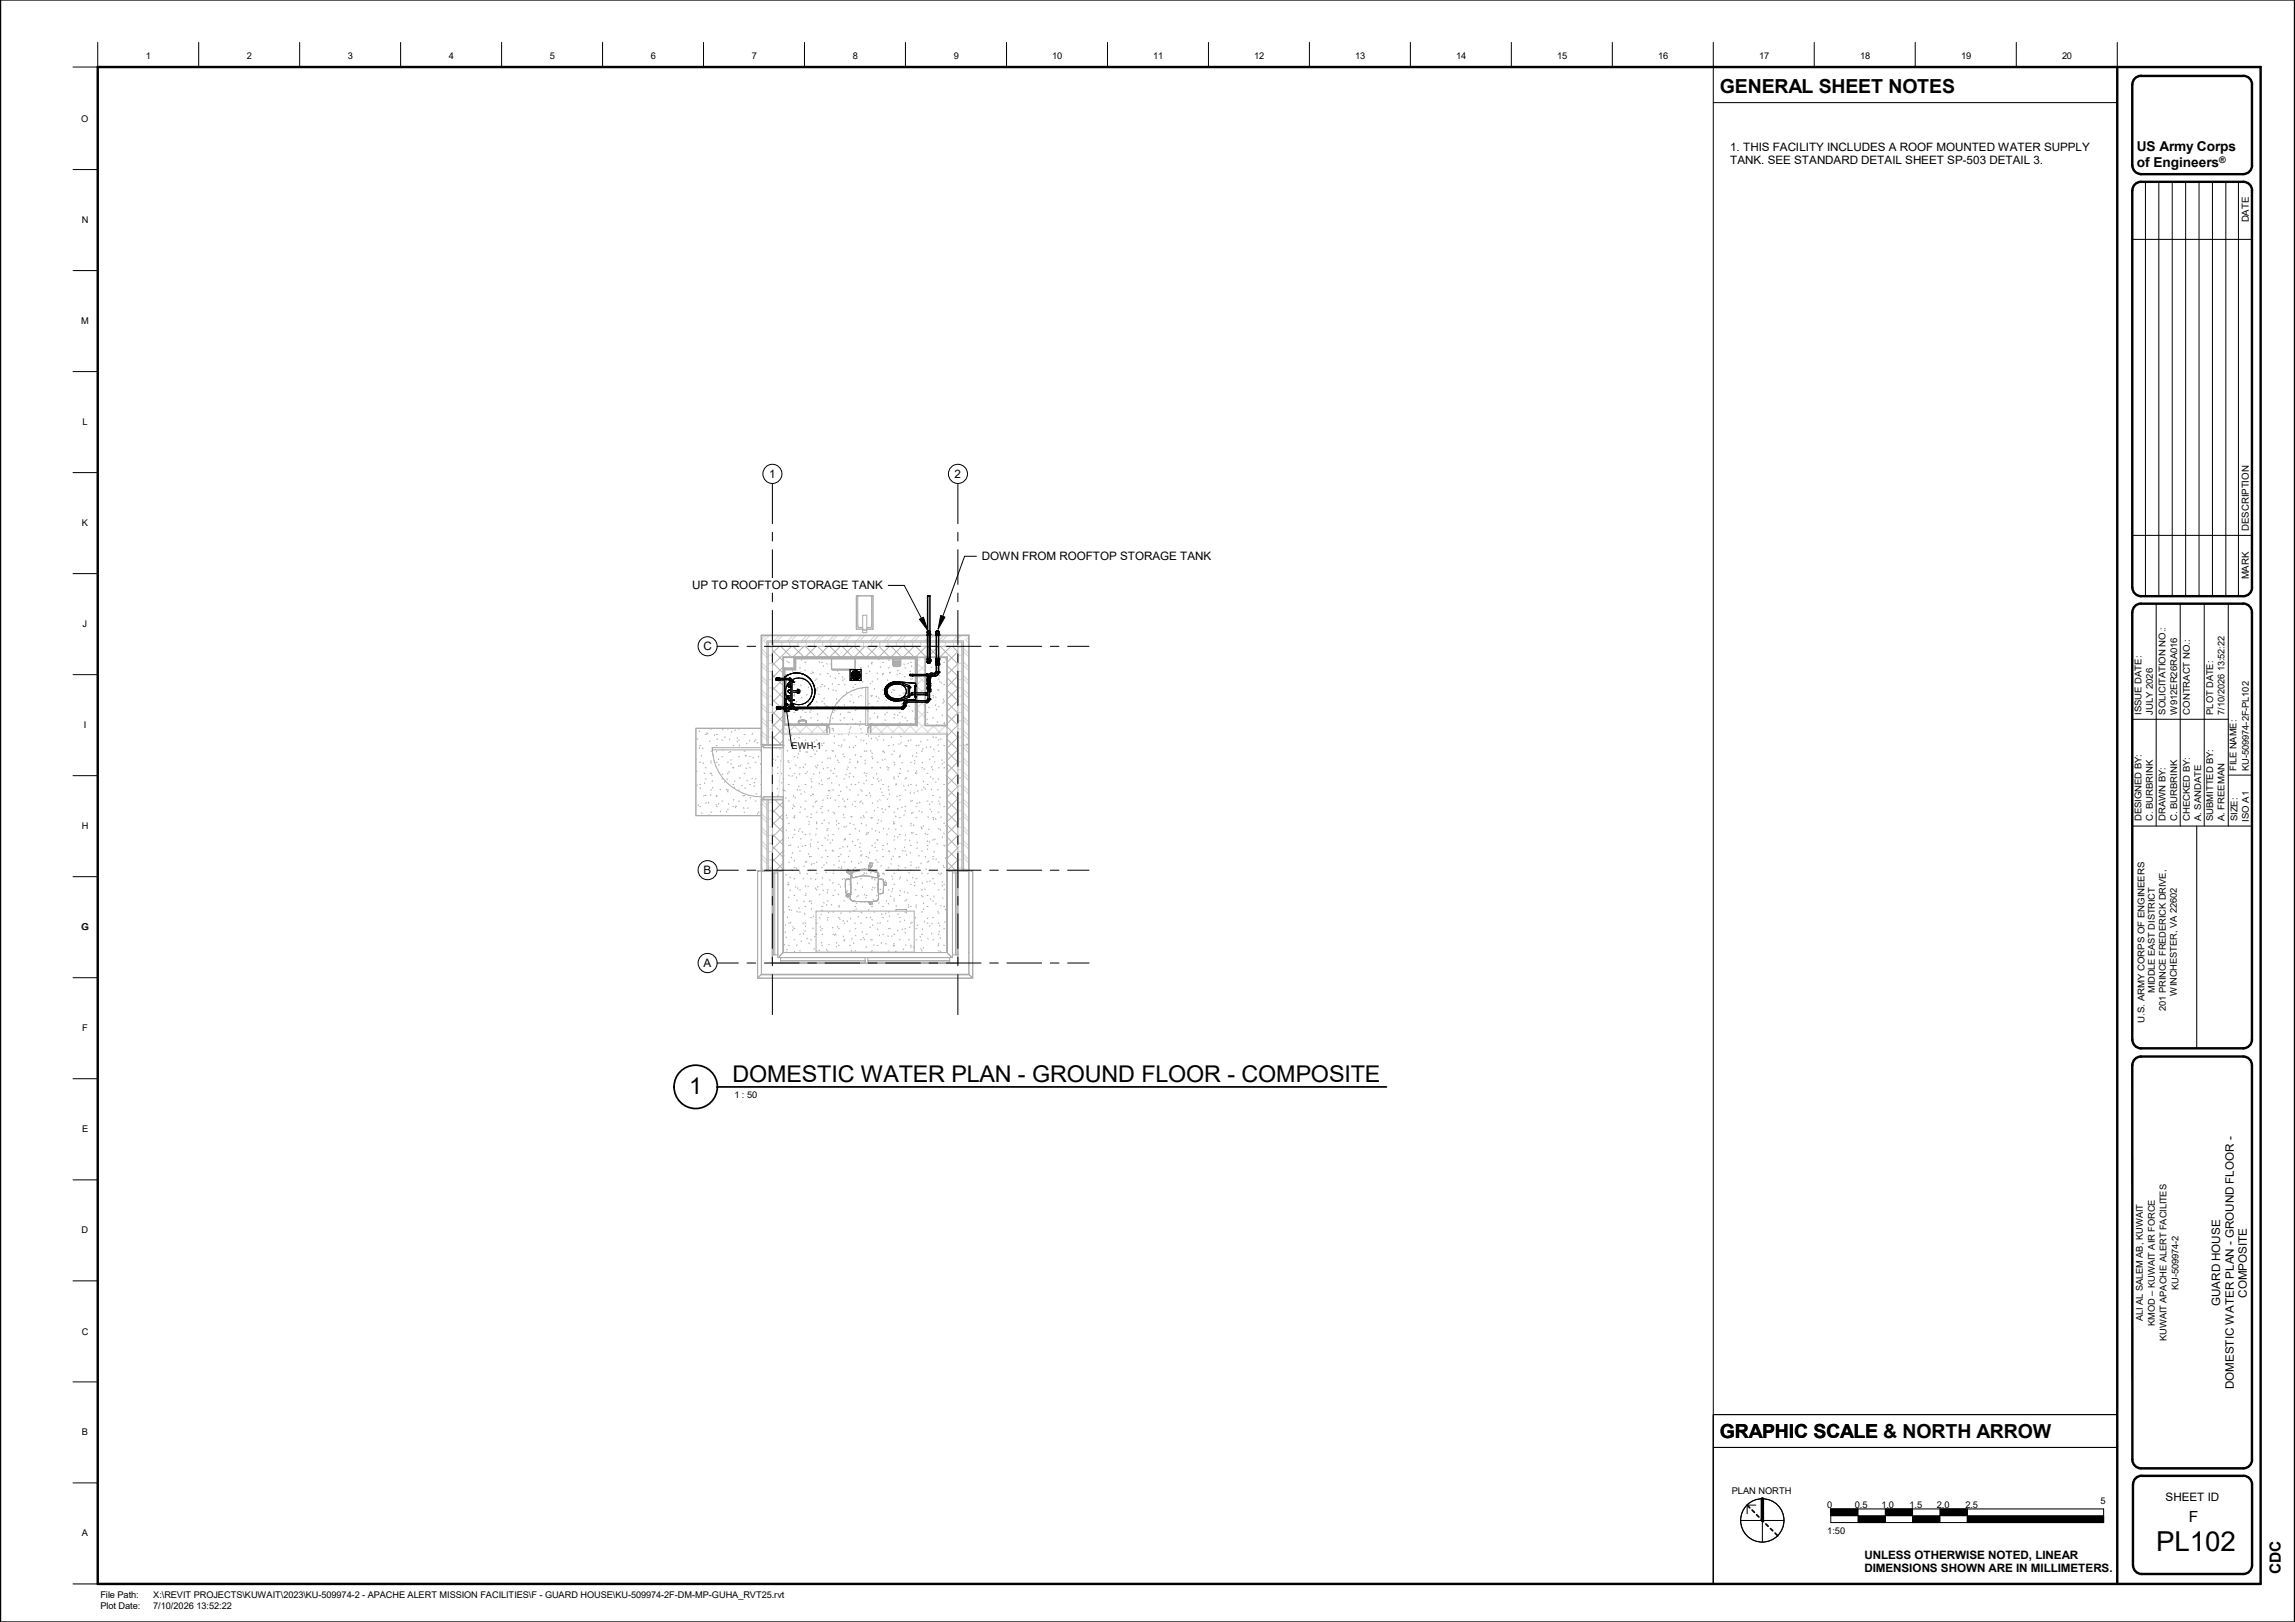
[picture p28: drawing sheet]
<svg xmlns="http://www.w3.org/2000/svg" width="841mm" height="594mm" viewBox="0 0 841 594" stroke-linecap="round" stroke-linejoin="round" font-family="sans-serif">
<defs><g id="words">
<text font-size="10.1" x="790.2" y="567.9">PL102</text>
<g font-size="8.5">
<text x="252.6" y="400.9">1</text>
<text x="268.5" y="396.1">DOMESTIC WATER PLAN -</text>
<text x="378.3" y="396.1">GROUND FLOOR -</text>
<text x="455" y="396.1">COMPOSITE</text>
</g>
<g font-size="7.1">
<text x="630.3" y="34.1">GENERAL SHEET NOTES</text>
<text x="630.3" y="526.7">GRAPHIC SCALE</text>
<text x="630.3" y="526.7">GRAPHIC SCALE &amp; NORTH ARROW</text>
</g>
<g font-size="5.6">
<text x="802.1" y="557.4">F</text>
<text x="835.9" y="576.7" transform="rotate(-90 835.9 576.7)">CDC</text>
</g>
<g font-size="5">
<text x="783.1" y="55.5">US Army Corps</text>
<text x="783.1" y="61.3">of Engineers</text>
</g>
<g font-size="4.3">
<text x="281.8" y="175">1</text>
<text x="349.8" y="175">2</text>
<text x="359.8" y="205.2">DOWN FROM ROOFTOP STORAGE TANK</text>
<text x="253.7" y="215.9">UP TO ROOFTOP STORAGE TANK</text>
<text x="257.8" y="238.2">C</text>
<text x="257.9" y="320.2">B</text>
<text x="257.9" y="354.2">A</text>
<text x="813.6" y="478.3" transform="rotate(-90 813.6 478.3)">GUARD HOUSE</text>
<text x="793.6" y="549.7">SHEET ID</text>
</g>
<g font-size="4.2">
<text x="634" y="55.4">1. THIS FACILITY INCLUDES A ROOF MOUNTED WATER SUPPLY</text>
<text x="634" y="60.2">TANK. SEE STANDARD DETAIL SHEET SP</text>
<text x="719.3" y="60.2">-503 DETAIL 3.</text>
<text x="823.4" y="475.3" transform="rotate(-90 823.4 475.3)">COMPOSITE</text>
<text x="818.6" y="508.8" transform="rotate(-90 818.6 508.8)">DOMESTIC WATER PLAN - GROUND FLOOR -</text>
<text x="683.2" y="570.8">UNLESS OTHERWISE NOTED, LINEAR</text>
<text x="683.2" y="575.8">DIMENSIONS SHOWN ARE IN MILLIMETERS.</text>
</g>
<g font-size="3.5">
<text x="824.1" y="81.4" transform="rotate(-90 824.1 81.4)">DATE</text>
<text x="824.1" y="194.4" transform="rotate(-90 824.1 194.4)">DESCRIPTION</text>
<text x="824.1" y="212.2" transform="rotate(-90 824.1 212.2)">MARK</text>
</g>
<g font-size="3.4">
<text x="53.5" y="21.5">1</text>
<text x="90.5" y="21.5">2</text>
<text x="127.5" y="21.5">3</text>
<text x="164.5" y="21.5">4</text>
<text x="201.5" y="21.5">5</text>
<text x="238.5" y="21.5">6</text>
<text x="275.5" y="21.5">7</text>
<text x="312.5" y="21.5">8</text>
<text x="349.5" y="21.5">9</text>
<text x="385.6" y="21.5">10</text>
<text x="422.6" y="21.5">11</text>
<text x="459.6" y="21.5">12</text>
<text x="496.6" y="21.5">13</text>
<text x="533.7" y="21.5">14</text>
<text x="570.7" y="21.5">15</text>
<text x="607.7" y="21.5">16</text>
<text x="644.7" y="21.5">17</text>
<text x="681.6" y="21.5">18</text>
<text x="718.6" y="21.5">19</text>
<text x="755.6" y="21.5">20</text>
<text x="29.8" y="44.6">O</text>
<text x="29.9" y="81.6">N</text>
<text x="29.8" y="118.6">M</text>
<text x="30.2" y="155.6">L</text>
<text x="30" y="192.6">K</text>
<text x="30.3" y="229.6">J</text>
<text x="784.8" y="261.7" transform="rotate(-90 784.8 261.7)">ISSUE DATE:</text>
<text x="788.9" y="261.7" transform="rotate(-90 788.9 261.7)">JULY 2026</text>
<text x="793.6" y="261.7" transform="rotate(-90 793.6 261.7)">SOLICITATION NO.:</text>
<text x="797.8" y="261.7" transform="rotate(-90 797.8 261.7)">W912ER26RA016</text>
<text x="802.4" y="261.7" transform="rotate(-90 802.4 261.7)">CONTRACT NO.:</text>
<text x="811.1" y="261.7" transform="rotate(-90 811.1 261.7)">PLOT DATE:</text>
<text x="815.2" y="261.7" transform="rotate(-90 815.2 261.7)">7/10/2026 13:52:22</text>
<text x="30.7" y="266.6">I</text>
<text x="290.1" y="274.5">EWH-1</text>
<text x="819.6" y="282.3" transform="rotate(-90 819.6 282.3)">FILE NAME:</text>
<text x="824.1" y="282.3" transform="rotate(-90 824.1 282.3)">KU-509974-2F-PL102</text>
<text x="29.9" y="303.6">H</text>
<text x="784.8" y="300.8" transform="rotate(-90 784.8 300.8)">DESIGNED BY:</text>
<text x="788.9" y="300.8" transform="rotate(-90 788.9 300.8)">C. BURBRINK</text>
<text x="793.6" y="300.8" transform="rotate(-90 793.6 300.8)">DRAWN BY:</text>
<text x="797.8" y="300.8" transform="rotate(-90 797.8 300.8)">C. BURBRINK</text>
<text x="802.4" y="300.8" transform="rotate(-90 802.4 300.8)">CHECKED BY:</text>
<text x="806.6" y="300.8" transform="rotate(-90 806.6 300.8)">A. SANDATE</text>
<text x="811.1" y="300.8" transform="rotate(-90 811.1 300.8)">SUBMITTED BY:</text>
<text x="815.2" y="300.8" transform="rotate(-90 815.2 300.8)">A. FREEMAN</text>
<text x="820" y="300.8" transform="rotate(-90 820 300.8)">SIZE:</text>
<text x="824.1" y="300.9" transform="rotate(-90 824.1 300.9)">ISO A1</text>
<text x="29.8" y="340.6">G</text>
<text x="789.7" y="363.8" transform="rotate(-90 789.7 363.8)">MIDDLE EAST DISTRICT</text>
<text x="797.7" y="364.6" transform="rotate(-90 797.7 364.6)">WINCHESTER, VA 22602</text>
<text x="793.7" y="370.2" transform="rotate(-90 793.7 370.2)">201 PRINCE FREDERICK DRIVE,</text>
<text x="30.1" y="377.6">F</text>
<text x="785.8" y="374.5" transform="rotate(-90 785.8 374.5)">U.S. ARMY CORPS OF ENGINEERS</text>
<text x="269.2" y="402">1 : 50</text>
<text x="30.1" y="414.7">E</text>
<text x="29.9" y="451.7">D</text>
<text x="798.3" y="472.5" transform="rotate(-90 798.3 472.5)">KU-509974-2</text>
<text x="785.2" y="483.9" transform="rotate(-90 785.2 483.9)">ALI AL SALEM AB, KUWAIT</text>
<text x="789.7" y="485.6" transform="rotate(-90 789.7 485.6)">KMOD – KUWAIT AIR FORCE</text>
<text x="29.9" y="488.8">C</text>
<text x="794" y="491.3" transform="rotate(-90 794 491.3)">KUWAIT APACHE ALERT FACILITES</text>
<text x="30" y="525.7">B</text>
<text x="634.7" y="547.1">PLAN NORTH</text>
<text x="769.8" y="550.9">5</text>
<text x="669.6" y="552.2">0</text>
<text x="679.7" y="552.2">0.5</text>
<text x="689.4" y="552.2">1.0</text>
<text x="699.8" y="552.2">1.5</text>
<text x="709.8" y="552.2">2.0</text>
<text x="720.2" y="552.2">2.5</text>
<text x="30" y="562.7">A</text>
<text x="669.6" y="561.7">1:50</text>
<text x="36.8" y="585.4">File Path:</text>
<text x="56.1" y="585.4">X:\REVIT PROJECTS\KUWAIT\2023\KU-509974-2 - APACHE ALERT MISSION FACILITIES\F - GUARD HOUSE\KU-509974-2F-DM-MP-GUHA_RVT25.rvt</text>
<text x="36.8" y="589.5">Plot Date:</text>
<text x="56.1" y="589.5">7/10/2026 13:52:22</text>
</g>
<text font-size="3.3" x="813.3" y="59.8">®</text>
</g></defs>
<g fill="none" stroke="#d4d4d4" stroke-width=".37">
<path d="M279 237.6l2.1 2M279 238.8l2.1 2M280 234.7l1.1 1.1M280.6 232.7l-1.6 1.6M281.8 232.7l-2 2M285.6 232.7l-2 2M286.9 232.7l-2 2M290.7 232.7l-2 2M291.9 232.7l-2 2M295.7 232.7l-2 2M296.9 232.7l-2 2M300.7 232.7l-2 2"/>
<path d="M302 232.7l-2.1 2M305.8 232.7l-2.1 2M307 232.7l-2 2M310.8 232.7l-2 2M312 232.7l-2 2M315.8 232.7l-2 2M317 232.7l-2 2M320.8 232.7l-1.9 2M322.1 232.7l-2 2M325.9 232.7l-2 2M327.1 232.7l-2 2M330.9 232.7l-2 2"/>
<path d="M332.1 232.7l-2 2M335.9 232.7l-2 2M337.1 232.7l-1.9 2M341 232.7l-2 2M342.2 232.7l-2 2M346 232.7l-2 2M347.2 232.7l-2 2M351 232.7l-2 2M352.3 232.7l-2.1 2M353.1 238.6l1.9 2M353.1 237.4l1.9 2M353.6 234.1l1.4 1.5"/>
<path d="M354.2 233.6l.8 .8M279 242.7l2.1 1.9M279 247.7l2.1 2M279 252.7l2.1 2M279 257.7l2.1 2M279 243.8l2.1 2.1M279 248.9l2.1 2M279 253.9l2.1 2M279 259l2.1 1.9M287 250.7h.2M287.3 244.7l-.2 .3M287.6 244.9l.1 .1"/>
<path d="M291 242.2v.1M294.6 240.8l.2 .2M296.6 240.7l-.2 .3M301.1 241h.1M315.7 240.7h.1M322.9 240.9l.1 .1M335.7 250.7h.3M335.7 254.8h.3M353.1 258.7l1.9 2.1M353.1 253.7l1.9 2M353.1 248.7l1.9 2M353.1 243.7l1.9 2"/>
<path d="M353.1 257.6l1.9 1.9M353.1 252.5l1.9 2M353.1 247.5l1.9 2M353.1 242.4l1.9 2M279 262.8l2.1 2M279 267.8l2.1 2M279 272.8h.1M279 264l2.1 2M279 269l2.1 2M287 262.9h.2M287 264.2l.1 .1M292.5 265.5l.1 .2"/>
<path d="M294.1 265.4l-.1 .1M335.7 260.9h.3M353.1 278.9l1.9 2M353.1 273.9l1.9 1.9M353.1 268.8l1.9 2M353.1 263.8l1.9 2M353.1 277.7l1.9 2M353.1 272.6l1.9 2M353.1 267.6l1.9 2M353.1 262.6l1.9 2M279 292.9l2.1 2M279 297.9l2.1 2.1"/>
<path d="M279 294.1l2.1 2.1M279 299.2l2.1 2M353.1 299l1.9 2M353.1 294l1.9 2M353.1 288.9l1.9 2M353.1 283.9l1.9 2M353.1 297.8l1.9 2M353.1 292.7l1.9 2M353.1 287.7l1.9 2M353.1 282.7l1.9 2M279 303l2.1 2M279 308l2.1 2"/>
<path d="M279 313.1l2.1 1.9M279 318.1l.9 .9M279 304.2l2.1 2M279 309.2l2.1 2M279 314.3l2.1 2M353.1 314.1l1.9 2M353.1 309l1.9 2.1M353.1 304l1.9 2M353.1 317.9l1 1.1M353.1 312.8l1.9 2.1M353.1 307.8l1.9 2M353.1 302.8l1.9 2"/>
</g>
<g fill="none" stroke="#b2b2b2" stroke-width=".37">
<path d="M283 238.1l4 4M285.6 236.7l-2.6 2.6M286.1 236.7l4 4M290.1 236.7l-7.1 7.1M290.6 236.7l4 4M294.6 236.7l-4.1 4M295.1 236.7l4 4M299 236.7l-3.9 4M299.6 236.7l4 4M303.5 236.7l-3.9 4M304.1 236.7l4 4M308 236.7l-4 4"/>
<path d="M308.6 236.7l4 4M312.5 236.7l-4 4M313.1 236.7l4 4M317 236.7l-4 4M317.5 236.7l4.1 4M321.5 236.7l-4 4M322.1 236.7l4 4M326 236.7l-4 4M326.6 236.7l3.9 4M330.5 236.7l-4 4M331 236.7l4 4M335 236.7l-4 4"/>
<path d="M335.5 236.7l4 4M339.5 236.7l-4.1 4M340 236.7l4 4M344 236.7l-4.1 4M344.5 236.7l6.5 6.5M348.4 236.7l-4 4M349 236.7l2 2.1M351 238.6l-4 4M283 256.1l4 4M283 251.6l4 4M283 247.1l4 4M283 242.6l4 4"/>
<path d="M287 248.8l-4 3.9M287 253.2l-4 4M287 257.7l-4 4M287 244.3l-4 3.9M347 248.2l4 4M347 243.8l4 3.9M347 257.2l4 4M347 252.7l4 4M351 243.1l-4 4M351 252.1l-4 4M351 247.6l-4 4M351 256.6l-4 4"/>
<path d="M283 269.5l3.3 3.3M283 265l4 4.1M283 260.6l4 4M287 262.2l-4 4M287 266.7l-4 4M287 271.2l-1.6 1.6M347 279.7l4 4M347 275.2l4 4M347 270.7l4 4M347 266.2l4 4M347 261.7l4 4M351 261.1l-4 4"/>
<path d="M351 265.6l-4 4M351 270l-4 4.1M351 274.5l-4 4.1M351 279l-4 4M283 296.5l4 4M283.3 292.9l-.3 .3M283.9 292.9l3.1 3.1M287 293.6l-4 4M287 298.2l-4 3.9M347 297.6l4 4M347 293.2l4 3.9M347 288.7l4 4"/>
<path d="M347 284.2l4 4M351 283.5l-4 4M351 288l-4 4M351 292.5l-4 4M351 297l-4 4M283 318.9v.1M283 314.5l4 4M283 310l4 4M283 305.5l4 4M283 301l4 4M287 302.6l-4 4M287 307.1l-4 4"/>
<path d="M287 311.6l-4 4M287 316.1l-2.9 2.9M347 315.6l3.4 3.4M347 311.1l4 4M347 306.6l4 4M347 302.1l4 4M351 301.5l-4 4M351 306l-4 4M351 310.5l-4 4M351 315l-4 3.9"/>
</g>
<g fill="none" stroke="#d7d7d7" stroke-width=".37">
<path d="M281.5 237h1.5M281.5 239.9h1.5M283.5 235.2v1.5M286.5 235.2v1.5M289.4 235.2v1.5M292.4 235.2v1.5M295.4 235.2v1.5M298.4 235.2v1.5M301.5 235.2v1.5M304.5 235.2v1.5M307.4 235.2v1.5M310.4 235.2v1.5"/>
<path d="M313.4 235.2v1.5M316.4 235.2v1.5M319.4 235.2v1.5M322.4 235.2v1.5M325.4 235.2v1.5M328.4 235.2v1.5M331.4 235.2v1.5M334.4 235.2v1.5M337.4 235.2v1.5M340.4 235.2v1.5M343.4 235.2v1.5M346.4 235.2v1.5"/>
<path d="M349.4 235.2v1.5M351 237h1.6M351 239.9h1.6M352.4 235.2v83.8M281.5 243h1.5M281.5 246h1.5M281.5 249h1.5M281.5 252h1.5M281.5 255h1.5M281.5 257.9h1.5M351 243h1.6M351 246h1.6"/>
<path d="M351 249h1.6M351 252h1.6M351 255h1.6M351 257.9h1.6M281.5 260.9h1.5M281.5 263.9h1.5M281.5 267h1.5M281.5 270h1.5M351 260.9h1.6M351 263.9h1.6M351 267h1.6M351 270h1.6"/>
<path d="M351 273h1.6M351 275.9h1.6M351 278.9h1.6M281.5 293.9h1.5M281.5 296.9h1.5M281.5 299.9h1.5M351 293.9h1.6M351 296.9h1.6M351 299.9h1.6M351 281.9h1.6M351 284.9h1.6M351 288h1.6"/>
<path d="M351 290.9h1.6M281.5 302.9h1.5M281.5 305.9h1.5M281.5 308.9h1.5M281.5 311.9h1.5M281.5 314.9h1.5M281.5 317.9h1.5M351 302.9h1.6M351 305.9h1.6M351 308.9h1.6M351 311.9h1.6M351 314.9h1.6"/>
<path d="M351 317.9h1.6"/>
</g>
<g fill="none" stroke="#d9d9d9" stroke-width=".37">
<path d="M336 259.9l3 3M336 255.7l3 3M336 251.4l3 3M336 247.2l3 3M336 243l3 2.9M337.6 240.7l-1.6 1.6M338.1 240.7l.9 1M339 247.8l-3 3M339 256.3l-3 3M339 243.5l-3 3M339 252.1l-3 2.9M287 266.1l2.7 2.6"/>
<path d="M287.1 265.7l-.1 .2M291 265.7l3 3M291.4 265.7l-3 3M295.2 265.7l3 3M295.7 265.7l-3 3M299.4 265.7l3 3M299.9 265.7l-3 3M303 266.8l-1.9 1.9M319 268.4l.4 .3M320.6 265.7l3 3M321.1 265.7l-2.1 2.1M324.9 265.7l3 3"/>
<path d="M325.3 265.7l-3 3M329.1 265.7l3 3M329.6 265.7l-3 3M333.4 265.7l3 3M333.8 265.7l-3 3M336 264.2l4.6 4.5M339 260.5l-3 3M339 264.8l-3.9 3.9M341.8 265.7l3 3M342.3 265.7l-3 3M346.1 265.7l.9 1M346.5 265.7l-2.9 3"/>
</g>
<g fill="none" stroke="#ababab" stroke-width=".37">
<path d="M314.3 218.2v10.9l.4 .7h1.4M319.4 218.2h.1M319.4 218.2v11.2l-.3 .4h-1.5M316.1 225.3h1.5v6.4h-1.5zM316.1 230.7h1.5M316.1 230.4h-2.3v-12.2h6.1v12.2h-2.3M287 244.6h.2M287.5 256.9l.1 .1M287.7 247.2h.4v12h-.4zM288.2 253.9l.1 .3M288.3 242.1l.2 .3M288.8 250.3l-.2 .3"/>
<path d="M288.9 242.6h.4M288.9 248.7h.4M288.9 256.8h.4M289.2 257.6l-.1 .3M290.4 245.6l.1 .3M290.9 254.7l.2 .3M291 250.7h.3M291 254.8h.3M291 242.3l-.1 .2M291 240.7h-4v4M291.3 254.1l-.2 .3M291.5 249.6l-.2 .3"/>
<path d="M292 256.9l-.2 .2M293 244.6h.3M293 252.8h.3M293 258.9h.3M293.4 250.9l.2 .3M293.5 246l-.1 .3M293.7 255.4l.2 .3M293.8 241.5l-.1 .3M294 260l.1 .2M294.2 248.1l.1 .3M294.3 248.8l-.2 .3M294.9 245.3l.2 .3"/>
<path d="M295 242.6h.4M295 248.7h.4M295.8 254.3l-.2 .3M296.2 251.6l.2 .3M296.5 257.1l-.1 .3M297.1 246.7h.3M297.1 254.8h.3M297.3 259.9l-.2 .3M297.7 246.1l.2 .2M298.1 246.3l-.2 .3M298.8 249.1l-.1 .3M299.1 248.7h.3"/>
<path d="M299.1 252.8h.3M299.1 258.9h.3M299.3 256.9l.1 .3M299.6 251.8l-.2 .3M300 254.1l.2 .3M300.1 259.2l-.2 .3M300.2 242.3l.2 .3M300.5 246.8l.2 .3M300.7 251.3l.2 .3M301 241.2l-.1 .1M301.1 242.6h.4M301.1 250.7h.4"/>
<path d="M301.1 256.8h.4M301.9 243.8l-.2 .3M302 257.6l.2 .3M302.1 255.7l-.2 .2M302.3 251.1l-.1 .3M302.8 258.4l-.2 .3M303 243l.1 .3M303.1 246.7h.4M303.1 258.9h.4M303.5 252.1l.2 .3M304.4 247.6l-.2 .3M304.7 243l-.2 .3"/>
<path d="M305.1 250.4l-.1 .3M305.2 252.8h.3M306 248.3l.2 .3M306.3 252.9l.2 .2M306.6 257.4l.1 .3M306.6 255.9l-.1 .3M306.7 245.5l.2 .3M307.2 246.7h.4M307.2 250.7h.4M307.2 256.8h.4M307.3 258.7l-.1 .3M308.8 249l.1 .3"/>
<path d="M308.9 247.9l-.2 .3M309.2 248.7h.4M309.2 254.8h.4M309.3 258.1l.2 .3M309.7 250.7l-.2 .2M310.4 253.4l-.2 .3M311.3 256.8h.3M311.8 254.3l.2 .3M312.1 258.9l.2 .3M312.6 251.5l.2 .3M312.7 245.4l-.2 .3M312.9 257.2l-.1 .3"/>
<path d="M313.2 252.7l-.2 .2M313.3 250.7h.3M313.3 258.9h.3M313.4 242.6h.2M313.4 248.8l.1 .2M313.6 260l-.1 .3M314.6 255.1l.2 .3M315.2 249.1l-.2 .3M315.3 244.6h.4M315.3 248.7h.4M315.3 254.8h.4M315.5 244.6l-.2 .3"/>
<path d="M316 251.9l-.2 .3M316.1 249.5l.2 .3M317.2 251.7h.9v14h-.9zM317.4 246.7h.3M317.5 241.2l-.2 .2M318.1 251.7a14 14 0 0 0-14.1 14M318.3 243.9l-.2 .3M318.4 257.6l.2 .3M318.6 245.7l.2 .3M318.9 250.3l.2 .2M319.2 254.8l.1 .3M319.4 243l.1 .2"/>
<path d="M319.4 242.6h.3M319.4 254.8h.3M319.4 258.9h.3M319.7 249.4l-.1 .3M320.5 252.2l-.2 .3M321.2 255l-.1 .3M321.4 246.5l.2 .3M321.4 248.7h.4M321.4 256.8h.4M321.9 255.5l.2 .3M322.1 241.4l-.2 .2M322.8 244.1l-.2 .3"/>
<path d="M323.5 242.6h.3M323.5 246.7h.3M323.5 252.8h.3M323.6 246.9l-.2 .3M323.7 258.8l-.1 .2M324 254.2l-.2 .3M324.4 251.8l.2 .3M324.7 256.3l.2 .3M325.2 249l.1 .3M325.5 244.6h.3M325.5 250.7h.3M325.5 258.9h.3"/>
<path d="M325.7 241.6l.1 .3M325.9 246.2l.2 .3M326.1 250.7l-.2 .3M326.3 246.2l-.2 .3M326.8 253.5l-.2 .3M327.1 241.2l.2 .3M327.1 241.2v2.4h.2v-2.1M327.1 241.2h3M327.2 252.5l.2 .3M327.3 241.5h2.6M327.4 244.1h2.3M327.4 244h2.3"/>
<path d="M327.4 243.8h2.3M327.4 243.6h2.3M327.4 243.4h2.3M327.4 243.1h2.3M327.4 242.9h2.3M327.4 242.6h2.3M327.4 242.4h2.3M327.4 242.2h2.3M327.4 242.1h2.3v2h-2.3zM327.5 252.8h.4M327.5 256.8h.4M328.3 259l-.2 .3"/>
<path d="M328.7 246.9l.2 .3M329.1 245.4l-.2 .3M329.6 246.7h.3M329.6 254.8h.3M330.1 241.2l-.2 .3M330.1 241.2v2.4h-.2v-2.1M330.2 257.8l.2 .3M330.6 251l-.2 .3M331 255l.2 .3M331.2 243.2l.2 .2M331.3 253.7l-.1 .3M331.5 247.7l.1 .3"/>
<path d="M331.6 244.6h.3M331.6 250.7h.3M331.8 252.2l.1 .3M332.1 256.5l-.2 .3M332.9 242.9l-.2 .3M333 258.5l.2 .3M333.6 242.6h.4M333.6 248.7h.4M333.6 256.8h.4M333.6 245.7l-.1 .3M334 243.9l.1 .3M334.4 248.5l-.2 .3"/>
<path d="M334.5 252.9l.2 .3M334.9 255.8l-.2 .3M335.7 240.7h3.3M339.2 244.2l-.2 .3M339.7 242.6h.4M339.7 248.7h.4M339.8 249.9l.2 .3M339.9 247l-.1 .3M340.4 259l.1 .3M341.3 244.3l.2 .3M341.4 252.6l-.2 .2M341.8 246.7h.3"/>
<path d="M341.8 254.8h.3M342.1 255.3l-.1 .3M342.9 255.2l.1 .3M342.9 258.1l-.2 .3M343.1 259.7l.2 .3M343.6 252.4l.1 .3M343.7 244.5l-.2 .3M343.8 248.7h.3M343.8 252.8h.3M343.8 258.9h.3M343.9 240.7l.1 .2M344.1 245.1l.2 .3"/>
<path d="M344.3 249.6l.2 .3M344.5 247.3l-.2 .3M345.2 250l-.1 .3M345.7 255.9l.1 .3M345.7 257.3l-.2 .3M345.8 242.6h.4M345.8 250.7h.4M345.8 256.8h.4M346.6 241.3l.2 .3M255 277.8l.1 .2M255 266.7h24v32h-24zM255.4 270.5l.2 .3"/>
<path d="M256.2 267.7l.2 .3M256.4 273.9l-.2 .3M256.4 273.1h.4M256.4 279.2h.4M257.1 276.6l-.1 .3M257.5 274l.1 .3M257.9 279.4l-.2 .3M258.4 269h.4M259 268.4l.1 .3M259.4 268.6l-.2 .3M260.2 271.4l-.2 .2M260.5 267h.3"/>
<path d="M260.5 275.1h.3M260.5 279.3l.2 .2M260.6 278.6l-.1 .3M261 273.9v.8h18M261 273.9h18M261 273.9a18 18 0 0 0 18 17.9M261.3 276.5l.2 .3M261.7 269.2l.2 .3M262 273.7l.1 .2M262.5 269h.3M262.5 273.1h.3M262.5 279.2h.3"/>
<path d="M262.7 275.1l-.2 .3M262.9 270.6l-.1 .3M263.3 280l.2 .3M263.4 277.9l-.2 .3M264.5 271.1h.4M264.5 277.2h.4M264.9 274.7h.1M265 267.1l-.2 .3M265.7 269.8l-.1 .3M266.6 267h.3M266.6 279.2h.3M267.2 275.4l-.2 .3"/>
<path d="M267.3 270.6l.2 .3M267.6 275.2l.2 .3M267.8 279.7l.2 .3M267.9 278.2l-.1 .3M268.1 267.9l.1 .3M268.6 273.1h.3M269.5 267.3l-.2 .3M270.1 271.4l.2 .3M270.3 270.1l-.2 .3M270.6 267h.4M270.6 271.1h.4M270.6 277.2h.4"/>
<path d="M271 272.9l-.2 .3M272.7 269h.3M272.7 275.1h.3M273.1 276.7l.2 .3M273.5 276.7l-.2 .3M273.8 272.2l-.2 .3M274.2 279.5l-.1 .2M274.4 266.7l.1 .2M274.6 271.1l.2 .3M274.7 277.2h.3M275.8 268.6l-.2 .3M275.9 277.4l.2 .3"/>
<path d="M276.6 271.4l-.2 .3M276.7 271.1h.4M276.7 279.2h.4M277.4 271.9l.2 .3M278 276.9l-.1 .3M278.8 269h.2M278.8 275.1h.2M278.8 279.7l-.2 .3M279 272.6h1M279 272.8h8M279 273.5h.9v.4h7.1M281.1 272.8v-38.1h72v84.3"/>
<path d="M281.5 272.8v-37.6h71.1v83.8M283 275.1h.2M283 279.2h.2M283 272.8v-36.1h68v116.1M283 273.9v17.9M283.2 277.9l.2 .3M284.3 278.3l-.1 .3M284.5 273.9l-.1 .1M284.9 277.2h.3M285.7 274.1l.2 .3M286 278.6l.2 .3M287 273.1h.2"/>
<path d="M287 265.4v.3h16.7v.9h.3v2.1h-17M287 270.8v78.1M287.3 268.7l.1 .2M287.4 273l-.2 .3M288.5 274.8l.2 .3M288.9 278.5l-.2 .3M288.9 271.1h.4M288.9 279.2h.4M288.9 265h.4M288.9 262.1l-.1 .3M289.4 260.2l.2 .3M289.7 264.9l-.2 .3"/>
<path d="M290 269.3l.2 .3M291 273.1h.3M291 277.2h.3M291 260.9h.3M291.2 270.5l-.2 .3M291.9 273.3l-.1 .2M292.3 277.4l.1 .2M292.6 265.1h.1M292.6 265.1h2.9M292.6 264.2h.1M292.7 276l-.2 .3M292.7 263.9l-.1 1.3h2.9v-1"/>
<path d="M292.7 263.9v.1M292.8 270l.1 .3M292.8 263.9h.1M292.8 264.2h.1M292.9 264.2h2.3M292.9 264.1l-.1 .1M292.9 264.1l-.1 1M292.9 264.1h.1M292.9 263.8h2.3M292.9 263.8l-.2 .1M292.9 263.8v.1M293 275.1h.3"/>
<path d="M293 274.6l.2 .3M293.2 262.7l.2 .3M293.5 262.4l-.2 .3M293.8 263.6h.1M293.8 263.6v.2M293.8 263.6h.4M293.9 263.8h.1M293.9 263.6h.1M294.2 263.6h.1M294.2 263.6v.2M295 271.1h.4M295 260.9h.4"/>
<path d="M295.1 264.1h.1M295.1 263.8v.1M295.1 279.8l-.1 .3M295.2 264.1h.1M295.2 263.8l.2 .2M295.2 264.1v.1M295.2 264.2h.1M295.2 264.2v.9M295.4 263.9h.1M295.4 264l.1 .2M295.4 263.9v.1M295.4 264v.1"/>
<path d="M295.4 275.3l-.1 .2M295.5 265.1h.1M295.8 275.3l.2 .3M296.8 260.7l.1 .3M297.1 269h.3M297.1 277.2h.3M297.1 262.9h.3M297.5 271.7l-.2 .3M298.2 274.5l-.2 .3M298.3 271.5l.2 .3M298.6 276.1l.1 .3M299 268.7l.2 .3"/>
<path d="M299.1 271.1h.3M299.1 275.1h.3M299.5 261.5l.2 .2M299.8 263.7l-.2 .3M301.1 272.3l.1 .2M301.1 273.1h.4M301.1 279.2h.4M301.1 265h.4M302 272l-.2 .3M302.8 274.8l-.2 .3M303 265.7v3M303 265.4h-15.7v-20.4h4v-4h44.4v24.4h-16.7"/>
<path d="M303.1 269h.4M303.1 262.9h.4M303.5 277.6l-.2 .3M304.1 277.5l.2 .3M304.3 264l-.2 .2M304.9 274.8l.2 .3M305.1 266.7l-.2 .3M305.1 262.9l.2 .3M305.2 267h.3M305.2 275.1h.3M305.2 260.9h.3M305.4 267.5l.1 .3"/>
<path d="M305.6 272l.2 .3M305.8 260.1l.2 .3M305.8 269.5l-.2 .3M306.3 276.8l-.2 .3M306.9 278.3l.2 .3M307.2 269h.4M307.2 273.1h.4M307.2 279.2h.4M307.8 263.7l.2 .2M308.1 261.5l-.2 .2M308.3 273.3l-.2 .3M308.4 272.8l.2 .3"/>
<path d="M308.6 268.8l-.2 .3M309 276.1l-.1 .3M309.2 271.1h.4M309.2 277.2h.4M309.2 262.9h.4M310.6 265.3l-.2 .3M310.9 268.9l.2 .3M310.9 260.7l-.2 .3M311.2 273.5l.2 .3M311.3 267h.3M311.3 279.2h.3M311.3 260.9h.3"/>
<path d="M311.4 268.1l-.2 .2M311.4 278l.2 .3M311.7 266.2l.1 .2M312.4 263.4l.1 .3M312.8 273.6l-.1 .3M313.3 273.1h.3M313.3 265h.3M313.6 276.4l-.2 .2M313.7 269.7l.2 .3M314.2 278.8l.2 .3M314.3 279.1l-.1 .3M315.1 265.5l-.1 .3"/>
<path d="M315.2 264.2l.1 .2M315.3 267h.4M315.3 271.1h.4M315.3 277.2h.4M315.9 268.3l-.2 .3M316.6 271.1l-.2 .3M316.7 275l.2 .3M317 279.5l.2 .3M317.1 278.4l-.2 .3M317.2 265.2h-13.7v.5M317.4 269h.3M317.4 275.1h.3"/>
<path d="M317.5 272.2l.1 .3M318.1 265v.2M318.1 265.2h1.4M318.2 260.3l-.1 .2M318.2 269.4l.2 .3M318.9 263l-.1 .3M319 265.7v3h-.9v-2.1h.3v-.9h17.1M319.2 274.9l-.2 .3M319.4 277.2h.3M319.4 265h.3M319.4 270.3l-.2 .3M319.5 275.7l.2 .3"/>
<path d="M319.5 268.7h27.5M319.9 277.7l-.2 .3M320.5 261.1l.1 .3M321 270.2l.1 .3M321.4 271.1h.4M321.4 279.2h.4M321.4 262.9h.4M321.7 262.3l-.2 .3M322.2 269.6l-.2 .3M323.3 278.2l.2 .3M323.5 269h.3M323.5 275.1h.3"/>
<path d="M323.5 265h.3M323.7 275.2l-.2 .2M323.8 270.9l.1 .3M324 275.5l.2 .2M324.2 263.6l.2 .3M324.4 277.9l-.2 .3M324.5 261.5l-.2 .3M325 260.8l.2 .3M325.5 273.1h.3M326.7 269.9l-.1 .3M326.8 276.2l.2 .3M327.4 272.6l-.1 .3"/>
<path d="M327.5 275.1h.4M327.5 279.2h.4M327.5 262.9h.4M327.7 261.6l.2 .3M327.9 280l-.2 .2M329 261.8l-.2 .3M329.3 272.4l.2 .3M329.6 269h.3M329.6 277.2h.3M329.6 260.9h.3M329.6 276.9l.2 .3M329.8 264.6l-.2 .3"/>
<path d="M329.9 276.4l-.1 .3M330.1 269.6l.1 .3M330.2 271.9l-.1 .3M330.5 262.3l.2 .3M330.7 279.2l-.2 .3M331.6 273.1h.3M331.6 262.9h.3M332.1 273.1l.2 .3M332.5 263.9l-.1 .2M333 271.1l-.2 .3M333.6 271.1h.4M333.6 279.2h.4"/>
<path d="M333.6 265h.4M334.5 276.7l-.2 .3M334.6 260.3l-.2 .3M335.2 278.4l.1 .3M335.2 279.5l-.1 .3M335.3 263.1l-.1 .3M335.7 273.1h.3M335.7 277.2h.3M335.7 265.7h.3M335.9 275.6l.1 .3M336.6 272.9l.2 .3M336.8 268.7l-.2 .2"/>
<path d="M337.6 271.4l-.2 .3M337.7 275.1h.3M337.9 279.1l.2 .3M338.3 274.2l-.2 .3M339.1 260.6l-.1 .1M339.4 273.6l.2 .3M339.7 271.1h.4M339.7 260.9h.4M339.7 265h.4M339.9 263.4l-.2 .3M340.8 278l-.2 .3M341.1 273.5l-.2 .3"/>
<path d="M341.8 269h.3M341.8 277.2h.3M341.8 262.9h.3M341.9 269.8l.2 .3M342.2 274.4l.1 .3M342.5 278.9l.1 .3M343.1 270l-.2 .2M343.4 265.4l-.2 .3M343.4 264.3l.2 .2M343.8 271.1h.3M343.8 275.1h.3M343.8 272.7l-.1 .3"/>
<path d="M344.7 270.6l.1 .2M345.2 279.7l.2 .2M345.3 278.3l-.2 .3M345.4 261.9l-.2 .3M345.8 273.1h.4M345.8 279.2h.4M345.8 265h.4M346.2 265l.1 .3M346.2 264.7l-.2 .3M347 265.7v83.2M354 272.6h1M354 272.8h1"/>
<path d="M255.3 282.3l.1 .3M255.6 287.4l-.2 .3M256 294.8l-.1 .3M256.4 287.3h.4M256.4 295.4h.4M256.5 288.6l.2 .3M257.1 297.7l.2 .2M258 283l.2 .3M258.1 291.3l-.2 .2M258.3 286.7l-.2 .3M258.4 281.2h.4M258.4 285.3h.4"/>
<path d="M258.4 291.4h.4M258.8 294l-.2 .3M259.6 293.9l.2 .3M259.9 298.4l.1 .3M260.3 291.1l.2 .3M260.3 283.2l-.1 .3M260.5 283.3h.3M260.5 289.3h.3M260.5 297.5h.3M260.8 283.8l.2 .3M261.1 288.3l.1 .3M261.1 286l-.2 .3"/>
<path d="M262.4 294.6l.2 .3M262.5 291.4h.3M262.5 295.4h.3M262.6 291.5l-.2 .3M263.4 294.3l-.2 .3M263.9 289.1l.1 .2M264.1 297.1l-.2 .2M264.5 285.3h.4M264.5 293.4h.4M264.9 283.5l-.1 .3M265.6 286.2l-.1 .3M266.1 297.1l.2 .3"/>
<path d="M266.4 285.3l.1 .3M266.4 289l-.2 .3M266.6 283.3h.3M266.6 289.3h.3M266.6 289.8l.2 .3M266.9 296.3l-.2 .3M266.9 294.3l.2 .3M267.1 282.5l.2 .3M268.6 281.2h.3M268.6 287.3h.3M268.6 295.4h.3M268.7 281l-.2 .3"/>
<path d="M268.9 292.8l-.2 .3M269.2 286l.1 .3M269.2 288.2l-.2 .3M269.6 295.6l-.1 .3M269.7 295.1l.1 .3M270.6 289.3h.4M270.6 293.4h.4M270.6 280.5l.2 .3M271.2 284.7l-.2 .3M271.5 280.2l-.2 .3M271.9 287.5l-.1 .3M272.2 291.3l.2 .3"/>
<path d="M272.5 295.8l.1 .3M272.7 283.3h.3M272.7 291.4h.3M272.7 297.5h.3M272.9 288.5l.2 .3M273.4 281.2l.2 .3M273.4 293.1l-.1 .3M273.7 285.8l.2 .2M274.2 295.9l-.2 .2M274.7 281.2h.3M274.7 287.3h.3M274.9 298.6v.1"/>
<path d="M275 292.1l.1 .3M275.7 285l-.2 .3M276.4 286.5l.2 .3M276.5 287.8l-.2 .3M276.7 285.3h.4M276.7 293.4h.4M277.2 290.6l-.1 .3M277.7 297.9l-.2 .3M278 297.3l.2 .3M278.8 287.3h.2M278.8 291.4h.2M278.8 297.5h.2"/>
<path d="M278.8 294.6l.1 .3M278.9 282.7l.1 .1M279 292.9h8M281.1 292.9v26.1M281.5 292.9v26.1M283 285.3h.2M283 292.9v59.9M284.8 288.7l.1 .3M284.9 283.3h.3M284.9 291.4h.3M285.1 281l-.2 .3M285.5 286l.2 .3"/>
<path d="M286.3 283.2l.1 .3M286.6 286.6l-.2 .3M286.9 285.3h.3M286.9 289.3h.3M287 295.4h.2M287 291.8h-7.1v.4h-.9M287.3 289.3l-.2 .3M287.6 289.5l.1 .3M288 292.1l-.1 .3M288.1 298.5l.1 .3M288.5 299.4l-.1 .3M288.9 287.3h.4"/>
<path d="M288.9 293.4h.4M289.1 283.9l.1 .3M289.6 281.3l-.2 .3M290.4 284.1l-.2 .3M290.5 295.9l-.1 .3M290.6 294.8l.2 .2M290.8 291.4l-.1 .3M290.9 299.3l.1 .3M291 283.3h.3M291 295.4h.3M291 299.5h.3M291.3 298.7l-.2 .3"/>
<path d="M291.3 292l.2 .3M291.5 280.1l.2 .3M291.8 284.6l.2 .3M292.1 289.2l.2 .3M292.9 287.9l-.2 .3M293 281.2h.3M293 289.3h.3M293 297.5h.3M293.1 283.3l-.2 .3M293.4 295.5l.1 .3M293.6 290.7l-.1 .2M294.3 280.9l.2 .3"/>
<path d="M294.9 289.9l.1 .3M295 283.3h.4M295 287.3h.4M295 293.4h.4M295.1 296.2l-.2 .3M295.8 299l-.1 .3M295.9 282.6l-.2 .3M297.1 285.3h.3M297.1 291.4h.3M297.1 299.5h.3M297.2 298l.1 .3M297.3 286.1l.2 .3"/>
<path d="M297.4 288.1l-.2 .3M297.6 290.7l.2 .3M297.9 295.2l.2 .3M298.1 283.4l.2 .3M298.2 290.9l-.2 .3M298.9 280.6l.1 .3M298.9 293.7l-.2 .3M299.1 281.2h.3M299.1 293.4h.3M299.1 297.5h.3M299.7 280.1l-.1 .3M300.1 286.9l.2 .3"/>
<path d="M300.4 282.9l-.1 .3M300.7 296l.2 .2M301.1 287.3h.4M301.1 295.4h.4M301.2 285.6l-.2 .3M301.4 297.5l-.2 .3M301.6 281.3l.2 .3M301.7 292.9l-.2 .3M303.1 281.2h.4M303.1 285.3h.4M303.1 291.4h.4M303.2 292.2l.2 .3"/>
<path d="M303.4 296.7l.2 .3M303.7 289.4l-.2 .3M304 289.4l.1 .3M304 284.9l-.2 .3M304.4 282.1l.2 .3M304.4 292.2l-.2 .3M304.7 286.6l.1 .3M305.2 283.3h.3M305.2 289.3h.3M305.2 297.5h.3M305.9 297.8l-.1 .2M306 292.9l.2 .3"/>
<path d="M306 281.4l-.2 .2M306.7 284.1l-.1 .3M307.2 291.4h.4M307.2 295.4h.4M307.5 287.4l.1 .3M308.2 289.7l-.1 .3M309 292.5l-.2 .3M309 298.2l.2 .3M309.2 285.3h.4M309.2 293.4h.4M309.2 299.5h.4M309.7 295.2l-.2 .3"/>
<path d="M309.8 295.4l.1 .3M310 283.6l.1 .2M310.2 288.1l.2 .3M310.5 292.7l.2 .2M310.5 281.6l-.2 .3M310.7 280.8l.2 .3M311.3 283.3h.3M311.3 289.3h.3M311.3 284.4l-.2 .3M311.8 299l.2 .2M312 287.2l-.1 .3M312.2 299l-.2 .3"/>
<path d="M312.5 294.5l-.2 .3M312.7 284.3l.2 .3M313.3 293.4l.1 .3M313.3 281.2h.3M313.3 287.3h.3M313.3 295.4h.3M314.5 291l-.1 .3M314.8 286.5l-.2 .2M315.3 293.8l-.2 .2M315.3 289.3h.4M315.3 293.4h.4M315.3 299.5h.4"/>
<path d="M315.8 289.6l.1 .3M316.1 294.1l.1 .3M316.3 298.7l.2 .3M316.5 286.8l.2 .3M316.7 299.3l-.1 .3M316.8 282.9l-.1 .3M317.3 284.1l.2 .3M317.4 283.3h.3M317.4 291.4h.3M317.4 297.5h.3M317.6 285.7l-.2 .3M318.6 290.3l.1 .3"/>
<path d="M319.1 291.3l-.2 .2M319.1 299.4l.2 .3M319.4 281.2h.3M319.4 287.3h.3M319.4 299.5h.3M319.8 294l-.2 .3M320 284.8l.2 .3M320.5 296.8l-.1 .3M321.4 283.2l-.2 .3M321.4 285.3h.4M321.4 293.4h.4M321.6 295.6l.2 .3"/>
<path d="M322.1 286l-.2 .3M322.4 292.9l.1 .2M322.5 281l.2 .3M322.8 285.5l.2 .3M322.8 288.8l-.1 .3M323.1 290.1l.2 .3M323.3 296.1l-.1 .3M323.5 287.3h.3M323.5 291.4h.3M323.5 297.5h.3M324.4 296.4l.2 .3M325.2 280.7l-.2 .3"/>
<path d="M325.3 281.7l.2 .3M325.4 292.6l-.2 .2M325.5 281.2h.3M325.5 289.3h.3M325.5 295.4h.3M325.6 288l-.1 .3M325.9 290.8l.2 .3M326.1 295.3l-.2 .3M327.5 285.3h.4M327.5 297.5h.4M327.7 284.5l-.2 .3M328.2 298.9l.1 .3"/>
<path d="M328.4 287l.1 .3M328.4 287.3l-.1 .3M328.6 291.5l.2 .3M328.9 296.1l.2 .3M329.1 284.2l.2 .3M329.6 283.3h.3M329.6 291.4h.3M329.6 299.5h.3M329.9 281.5l.1 .3M329.9 292.8l-.2 .3M330.6 295.6l-.1 .3M331.1 287.8l.2 .2"/>
<path d="M331.4 298.4l-.2 .3M331.6 285.3h.3M331.6 289.3h.3M331.6 295.4h.3M331.7 296.8l.2 .3M332.2 284.8l-.2 .3M332.7 282.2l.1 .3M333 287.5l-.2 .3M333.6 287.3h.4M333.6 293.4h.4M333.7 290.3l-.2 .3M334.1 297.6l-.1 .3"/>
<path d="M334.2 293l.1 .3M334.5 297.6l.1 .3M334.9 290.3l.2 .3M335.4 283l.2 .3M335.7 283.3h.3M335.7 295.4h.3M335.7 299.5h.3M335.7 287.5l.2 .3M336 282.3l-.2 .2M336.2 294.1l-.2 .3M336.5 289.6l-.2 .3M336.9 296.9l-.1 .3"/>
<path d="M337 293.8l.1 .3M337.7 281.2h.3M337.7 289.3h.3M337.7 297.5h.3M338.5 288.2l.1 .3M338.5 286l-.2 .3M338.8 281.5l-.2 .3M339.2 288.8l-.2 .3M339.7 283.3h.4M339.7 287.3h.4M339.7 293.4h.4M340 299.1l.2 .2"/>
<path d="M340.7 294.4l-.1 .3M340.8 296.3l.2 .3M341 284.4l.1 .3M341.2 289l.2 .3M341.5 297.2l-.2 .2M341.5 293.5l.2 .3M341.5 280.8l-.1 .3M341.7 281.7l.2 .2M341.8 285.3h.3M341.8 291.4h.3M341.8 299.5h.3M342.2 299.9l-.1 .3"/>
<path d="M342.8 299.8l.2 .3M343 286.3l-.1 .3M343.7 285.2l.2 .3M343.8 281.2h.3M343.8 293.4h.3M343.8 297.5h.3M343.8 289.1l-.2 .3M344.3 294.3l.2 .3M344.5 291.9l-.2 .3M345 299.2l-.2 .3M345.8 287.3h.4M345.8 295.4h.4"/>
<path d="M346.1 281.1l-.2 .2M346.8 290.4l.2 .3M346.8 283.8l-.1 .3M347 295.7l-.2 .3M279 319v37.9M279 319.2h1M283 319.7h2M283 318.7h2v32h64v-32h2M283 319h-5.4v39.3M283.4 319.7v30M283.9 319.7v30M287 307.6h.2"/>
<path d="M287 311.7h.2M287 317.8h.2M287.1 313.2l.2 .2M288.2 304l-.1 .2M288.9 301.5h.4M288.9 309.7h.4M288.9 315.8h.4M289 306.7l-.2 .3M289.6 309.4l.2 .3M289.9 313.9l.2 .3M290.2 318.4l.2 .3M290.4 306.6l.2 .3"/>
<path d="M290.5 312.3l-.2 .3M291 305.6h.3M291 317.8h.3M291.1 303.8l.2 .3M291.2 315.1l-.2 .3M292 317.9l-.2 .2M292.4 310.1l.2 .3M292.8 304.2l-.2 .3M293 303.6h.3M293 311.7h.3M293 319.8h.3M293 319.2l.2 .3"/>
<path d="M293.5 307l-.1 .3M293.9 304.5l.2 .3M294.3 309.8l-.2 .3M294.7 317.1l-.1 .3M295 305.6h.4M295 309.7h.4M295 315.8h.4M295.5 315.4l.2 .3M295.7 319.9l.2 .3M296.2 312.6l.2 .3M296.4 300.8l.2 .3M296.6 301.8l-.2 .2"/>
<path d="M296.7 305.3l.2 .3M296.8 313.6l-.2 .3M297 309.8l.1 .3M297.1 307.6h.3M297.1 313.7h.3M297.1 309.1l-.2 .3M297.5 316.4l-.2 .3M298.2 316.1l.2 .3M299.1 303.6h.3M299.1 315.8h.3M299.1 319.8h.3M299.1 305.5l-.2 .3"/>
<path d="M299.2 301.5l.2 .3M299.3 301l-.1 .3M299.8 310.6l.1 .3M299.8 308.3l-.1 .3M301.1 301.5h.4M301.1 309.7h.4M301.1 317.8h.4M301.3 313.9l-.1 .3M302 318.6l.2 .3M302 316.7l-.1 .2M302.1 300.3l-.1 .3M302.3 306.8l.1 .3"/>
<path d="M302.5 311.3l.2 .3M302.8 315.8l.2 .3M302.8 319.4l-.2 .3M303 304l.1 .3M303.1 303.6h.4M303.1 307.6h.4M303.1 313.7h.4M303.6 305.8l-.2 .3M303.7 301.2l.2 .3M304.4 308.6l-.2 .3M305 307.6l.2 .2M305.1 311.4l-.2 .3"/>
<path d="M305.2 305.6h.3M305.2 311.7h.3M305.2 319.8h.3M305.6 316.6l.1 .3M305.6 318.7l-.2 .3M306.5 302l.2 .3M306.7 300.5l-.2 .3M307.2 301.5h.4M307.2 313.7h.4M307.2 317.8h.4M307.4 303.3l-.1 .3M307.6 315.2l-.2 .3"/>
<path d="M307.9 310.6l-.2 .3M308.1 312.8l.1 .3M308.4 317.4l.1 .2M308.4 317.9l-.2 .3M308.8 310l.2 .3M309.2 307.6h.4M309.2 315.8h.4M309.3 302.7l.2 .3M309.5 307.3l.2 .3M309.9 307.1l-.1 .3M310.2 302.6l-.2 .3M310.2 319.3l1.1 .8"/>
<path d="M310.2 319.2v.1M310.3 319.1h.1M310.6 318.7h.1M310.6 319.7l.7 .4M310.6 309.9l-.1 .3M310.7 318.5l-.5 .7M310.7 318.5l.1 .1M310.8 318.6l.6 .4M310.8 318.6l1 .7M310.9 313.6l.1 .3M310.9 319.6v.1M310.9 319.6l.2-.5 .9 .6"/>
<path d="M310.9 319.7l.5 .3M311.3 301.5h.3M311.3 305.6h.3M311.3 311.7h.3M311.8 319.3h.1M311.9 319.3l-.2 .2 .3 .2M312 319.9h.1M312 319.8l-.2 1.1M312 319.7v.5M312 319.7h.1M312 319.9l-.1 .9M312.2 315.4l-.2 .3"/>
<path d="M312.2 319.4l-.1 .1M312.3 308l.2 .3M312.7 319.4h.1M312.8 319l-.5 .3M312.9 318.2l-.2 .3M312.9 318.9l-.9 .8M313 301.8l-.2 .3M313.3 303.6h.3M313.3 309.7h.3M313.3 317.8h.3M313.4 319.2h.1M313.4 319.2l-1.3 .5"/>
<path d="M313.4 319.2l2.6-.4 4.2 .4M313.9 318.7l-1 .2M313.9 318.9l.2 .3M314.5 307.4l-.2 .3M314.6 316.1l.2 .3M314.7 318.5l-.8 .2M314.8 304.2l.2 .3M315.1 308.7l.2 .3M315.2 310.1l-.2 .3M315.3 311.7h.4M315.3 315.8h.4M315.4 313.3l.2 .3"/>
<path d="M315.4 318.5l.3 .1M315.4 318.4v.1M315.4 318.4l-.7 .1M315.6 301.5l.2 .3M315.9 312.9l-.1 .3M316.7 319.6l.1 .3M316.7 318.3l-1.3 .1M316.7 318.3h.2M316.7 318.3l-.6 .1M316.8 318.5h.1M316.9 318.3l1.3 .1M316.9 318.3l.6 .1"/>
<path d="M317.4 305.6h.3M317.4 313.7h.3M317.4 319.8h.3M317.5 302.1l-.2 .3M317.6 305l.2 .3M318.2 314l.1 .3M318.2 318.4h.1M318.2 318.4l.7 .2M318.3 304.9l-.2 .3M318.4 316.7l-.1 .3M318.4 317.2v.1M318.4 317.3l.2 .1"/>
<path d="M318.6 317.4l-.4 1M318.7 312.2l-.1 .3M318.9 318.5l1.8 .5M318.9 315.9l.3 .1M318.9 315.9l-.5 1.3M318.9 315.9l.8 .3M319.2 316l.3 .1M319.2 316v.1M319.2 317.6l-.3 1M319.2 319.5l-.2 .3M319.2 316.9v.7M319.2 316.9l-.3-.1-.3 .6"/>
<path d="M319.3 316.9h.1M319.4 303.6h.3M319.4 309.7h.3M319.5 316.1h.1M319.5 316.1l.2 .1M319.7 316.2l-.3 1.3-.2 .1M320.2 319.2h.1M320.2 319.2l.7 .2M320.7 310.3l.1 .2M320.7 319l.2 .1M320.8 308.7l-.2 .2M320.9 319.4h.1"/>
<path d="M320.9 314.8l.2 .3M320.9 319.1l.4 .2M321 319.4l.4 .2M321 304.1l-.2 .3M321.1 319.2l.3 .4M321.1 319.5h.1M321.3 319.2v.1M321.3 319.3l.2 .2M321.3 319.3l.1 .1M321.4 307.5l.2 .3M321.4 319.6l.3 .3M321.4 301.5h.4"/>
<path d="M321.4 307.6h.4M321.4 315.8h.4M321.4 319.7h.1M321.5 311.4l-.2 .3M321.5 319.5l.1 .4M321.6 319.6v.6M321.6 319.8h.1M321.6 319.9h.1M321.6 320h.1M321.6 319.9l.1 .9M321.6 319.9l.2 .1M321.7 319.9l.1 .1"/>
<path d="M321.8 320v.1M321.9 300.1l.1 .3M322.2 304.7l.1 .3M323 317l-.2 .3M323 300.6l-.1 .3M323.4 311l.2 .3M323.5 309.7h.3M323.5 313.7h.3M323.5 319.8h.3l-.2 .2M323.8 303.4l-.2 .3M324.9 305.4l.2 .3M325.3 308.9l-.2 .3"/>
<path d="M325.5 303.6h.3M325.5 311.7h.3M325.5 317.8h.3M326 311.7l-.2 .3M326.5 316.3l.1 .3M326.8 314.5l-.2 .3M327.2 313.5l.2 .3M327.4 301.6l.2 .3M327.5 301.5h.4M327.5 307.6h.4M327.5 319.8h.4M327.6 300.9l-.2 .3"/>
<path d="M327.7 306.2l.2 .3M328 310.7l.1 .3M328.3 303.7l-.1 .3M329.1 306.5l-.2 .2M329.3 317l.1 .3M329.3 318.3l-.2 .3M329.6 305.6h.3M329.9 313.7l-.5 .3M330.2 302.4l.2 .3M330.8 311.4l.1 .3M331.6 307.6h.3M331.6 311.7h.3"/>
<path d="M331.6 317.8h.3M331.6 310.2l-.2 .3M331.9 305.7l-.2 .3M332.3 313l-.2 .3M333.1 319.5l.1 .3M333.2 307.7l.2 .3M333.5 312.2l.2 .3M333.6 301.5h.4M333.6 309.7h.4M333.6 315.8h.4M333.8 316.7l.2 .3M333.8 318.6l-.2 .3"/>
<path d="M333.9 302.2l-.2 .3M334 304.9l.2 .3M334.6 304.9l-.1 .3M334.7 302.1l.2 .3M335.7 305.6h.3M335.7 317.8h.3M336 308.4l.2 .3M336.1 310.5l-.1 .3M336.6 317.5l.2 .3M336.8 313.3l-.1 .3M337.5 302.9l.2 .2M337.6 316.1l-.2 .3"/>
<path d="M337.7 303.6h.3M337.7 311.7h.3M337.7 319.8h.3M338.4 302.4l-.2 .3M339.1 313.7l.2 .3M339.2 305.2l-.2 .3M339.3 318.2l.2 .3M339.7 305.6h.4M339.7 309.7h.4M339.7 315.8h.4M339.8 310.9l.2 .3M339.9 308l-.2 .3"/>
<path d="M340.1 319.8l-.2 .3M340.3 303.6l.1 .3M340.4 315.3l-.2 .3M340.6 308.1l.1 .3M341.8 307.6h.3M341.8 313.7h.3M341.8 314.5l.2 .2M342.4 311.8l-.2 .3M342.7 307.3l-.2 .3M343.2 314.6l-.2 .2M343.4 308.9l.1 .3M343.8 303.6h.3"/>
<path d="M343.8 315.8h.3M343.8 319.8h.3M344.7 303.7l-.1 .3M344.9 319.7l.2 .3M345.4 306.5l-.1 .3M345.7 316.9l.1 .3M345.8 301.5h.4M345.8 309.7l.5 .2M345.8 317.8h.4M345.9 305.1l.1 .3M346.4 314.2l.1 .3M346.6 302.3l.2 .3"/>
<path d="M347 312l-.2 .3M347 319h2M349 319.7h2M350.1 319.7v30M350.6 319.7v30M351 319h5.4v39.3M354 318.7h1M355 319v37.9M287 330h.2M287 334.1h.2M287.4 334l-.2 .3M287.8 338.6l.2 .3"/>
<path d="M288.2 320.4l-.2 .3M288.5 335.8l.2 .3M288.7 324l.2 .3M288.9 323.9h.4M288.9 332h.4M288.9 338.1h.4M288.9 323.1l-.1 .3M289 328.5l.1 .3M289.3 333.1l.1 .3M289.5 321.2l.1 .3M289.6 325.9l-.1 .3M289.9 337.8l-.2 .3"/>
<path d="M290.2 333.2l-.2 .3M290.5 339.4l.2 .2M291 321.9h.3M291 328h.3M291.5 324.7l.2 .3M292 333.8l.2 .3M292.2 329.7l-.2 .3M292.4 325.2l-.1 .3M292.9 332.5l-.2 .3M293 325.9h.3M293 334.1h.3M294.4 338l-.2 .3"/>
<path d="M294.5 321.6l-.2 .3M294.6 330l.1 .3M294.8 334.6l.2 .3M295 328h.4M295 332h.4M295 338.1h.4M295.1 339.1l.1 .3M295.2 324.4l-.1 .3M295.3 327.2l.1 .3M296 324.5l.2 .2M296.7 330l-.2 .3M297.1 321.9h.3"/>
<path d="M297.1 330h.3M297.1 336.1h.3M297.3 330.8l.2 .2M297.4 332.7l-.1 .3M297.9 339.9l.1 .2M298.2 335.5l-.2 .3M298.8 325.2l.2 .3M299 321.9l-.2 .3M299 333.7h36v15h-36zM299.1 325.9h.3M299.1 338.1h.3M299.8 324.7l-.2 .3"/>
<path d="M300.4 336l.1 .3M300.5 327.5l-.2 .3M300.7 339.3l-.2 .3M300.9 334.8l-.1 .3M301.1 323.9h.4M301.1 332h.4M301.1 333.2l.2 .3M301.3 321.4l.2 .3M301.6 326l.2 .3M301.8 330.5l.2 .3M303 331.3l-.1 .3M303.1 325.9h.4"/>
<path d="M303.1 330h.4M303.1 336.1h.4M303.1 336.8l.2 .3M303.3 326.7l-.2 .3M303.7 334.1l-.1 .2M304.1 322.2l.1 .3M304.6 331.2l.2 .3M305.2 328h.3M305.2 334.1h.3M305.2 339.6l-.1 .3M305.3 323.2l-.2 .3M306.1 326l-.2 .3"/>
<path d="M306.9 339.3l.2 .3M307.1 327.4l.2 .3M307.2 323.9h.4M307.2 336.1h.4M307.4 332l.2 .3M307.6 331.6l-.2 .3M307.7 336.5l.1 .3M307.9 324.7l.2 .3M308.3 334.3l-.2 .3M308.6 321.9l.2 .3M309 337.1l-.1 .3M309.2 321.9h.4"/>
<path d="M309.2 330h.4M309.2 338.1h.4M309.8 324.6v.6M309.8 323.2v1.4M309.8 323.5l-.1 .3M309.8 325.2l.1 .6M309.9 325.8l.1 1.3 .5 .2M309.9 328.2l.2 .3M310.1 327.9l.5 .7M310.1 327.9h.1M310.2 327.2l.3 .1M310.3 328.1h.1"/>
<path d="M310.3 328.1l.2 .3M310.4 337.3l.2 .3M310.5 328.4h.1M310.5 321.9l-.6 .4-.1 .9M310.5 321.9l-.5 .3M310.6 326.3l-.2 .3M310.6 327.8h.1M310.6 328.6h.1M310.8 327.3h.1M310.8 327.3l-.7 .6M310.8 321.9h-.3M310.8 321.9h.3"/>
<path d="M310.9 327.3l-.2 .2a.28 .28 0 0 0 0 .4 .28 .28 0 0 0 .4 0l.5-.4v1.3M311.1 321.9l.6 .6M311.2 328.3l-.5 .3M311.3 323.9h.3M311.3 328h.3M311.3 334.1h.3M311.3 320.1h.1M311.3 329.1l-.2 .2M311.4 322.6l.2 .3M311.4 320l.4 .3M311.4 320l-.1 .1M311.6 327.6h.1"/>
<path d="M311.6 328.6l.1 .7M311.6 328l-.4 .3M311.7 327.1h.1M311.7 327.1l-.1 .6M311.7 328.8v.5M311.7 329.1v.1M311.7 327.1l-1.2 .2M311.7 327.1l-.1 .9M311.7 322.5l.1 1.9M311.7 329.3l.7 .6M311.7 329.3l.4 .5M311.7 322.5l.1 .8"/>
<path d="M311.7 326.9h.1M311.7 321.6v.9M311.7 322v.5M311.7 323l.1 .1M311.7 326.9v.2M311.8 336.3l-.2 .3M311.8 325.9v.9M311.8 320.5v.1M311.8 323.6v2.3M311.8 320.7v.1M311.8 321.4l-.1 .2M311.8 326.8l-.1 .1"/>
<path d="M311.8 326.8l-.1 .3M311.8 320.6h.1M311.8 321h.1M311.8 321l.6 .4M311.8 325.6v.3M311.9 320.5h.1M311.9 321.1l-.2 .5M311.9 320.3l-.1 .7M312 320.1h.1M312.4 329.9l.9 .2M312.4 321.4l.3 .1M313 333.5l.1 .3"/>
<path d="M313.2 338l.2 .3M313.3 330.1l.8 .1M313.3 325.9h.3M313.3 332h.3M313.6 321l-.1 .3M313.7 330.7l.2 .3M313.8 332.8l-.2 .3M314.1 330.2h.7M314.1 328.3l-.2 .3M314.1 321.1l-1.4 .4M314.2 323.4l.1 .3M314.5 327.9l.1 .3"/>
<path d="M314.6 335.6l-.2 .3M314.8 330.2h.9M315.3 321.9h.4M315.3 334.1h.4M315.3 338.1h.4M315.7 334.2l.2 .3M316 320.8h1.6M316 320.8l-1.5 .3M316 320.8l-2 .4M316.1 324.8l-.1 .3M316.4 320.3l-.2 .2M316.9 327.5l-.2 .3"/>
<path d="M317.2 328.7l.2 .2M317.4 328h.3M317.4 336.1h.3M317.6 320.8l1.1 .2M318.4 333.1l-.2 .3M318.4 330.4v.1M318.4 330.4l-.1-.2h1.1l.3 .8M318.4 330.5h.1M318.4 330.6l.2 .1M318.4 330.5v.1M318.4 330.6l.4 .7M318.5 330.7l.3 .6"/>
<path d="M318.6 330.7v.1M318.6 330.8l.6 .5M318.7 321l1.3 .3M318.8 339.5l.1 .3M318.9 330.6v.1M318.9 330.7l-.2 .1M318.9 330.2v.4M319.1 330.2h.1M319.1 335.9l-.2 .3M319.1 331.3h.1M319.4 321.9h.3M319.4 325.9h.3"/>
<path d="M319.4 332h.3M319.5 331.1h.1M319.5 331.1l-.7 .2M319.5 331.1l-.3 .2M319.5 336.7l.2 .3M319.7 331l-.2 .1M319.7 324.9l.2 .3M319.7 331h.1M319.9 338.7l-.2 .3M320 329.4l.2 .3M320 321.3l.6 .2M320.1 330.2h-5.3"/>
<path d="M320.3 333.9l.1 .3M320.5 322.1l.1 .3M320.7 325l-.2 .3M320.9 330.1l-.8 .1M321.2 329.9l-.3 .2M321.4 323.9h.4M321.4 330h.4M321.4 338.1h.4M321.4 327.8l-.1 .3M321.6 320l.1 .1M321.7 329.6l-.8 .5M321.7 320.3l.1 .8"/>
<path d="M321.7 321.1l.1 .2M321.7 321h.1M321.8 321.1h.1M321.8 320.6h.1M321.8 325.8l.1 1.1M321.8 320.7h.1M321.8 321.1l-1.2 .4M321.8 320.1l.1 .1M321.8 321.3l.1 1.3M321.8 320.3h.1M321.8 320.8v.2M321.9 329.3l-.2 .3"/>
<path d="M321.9 320.2l-.1 .7M321.9 326.9v.2M321.9 320.3l-.1 .2M321.9 320.2l-.1 .2M321.9 327.1l.2 .1M321.9 322.6l-.1 3.7M321.9 329.2v.1M321.9 329.1v.1M321.9 322.6v.5M321.9 327.1v2.1M322.1 327.2l.3 .1M322.2 330.6l-.2 .3"/>
<path d="M322.5 325.6l.2 .3M322.6 337.9l-.1 .3M323 334.7l.2 .3M323.4 327.2l-1 .1M323.4 322.1h-1.2l-.3 .5M323.4 322.1l.3 1.1M323.4 322.1l.2 .1M323.5 332h.3M323.5 336.1h.3M323.6 327.1l-.2 .1M323.6 322.2h.1M323.7 325.3l-.1 1.8"/>
<path d="M323.7 323.2v2.1M323.8 323.5h.1M323.8 323.6l.2 .2-.2 .4M323.8 324.2l-.1 1.1M323.8 323.6h.1M323.9 324.2h.1M324 320l.1 .3M324.2 323.2l.6 .1v.8l-1 .1M324.2 323.2h-.5M324.5 322.5l-.2 .3M324.7 334.4l-.2 .3M324.8 323.9h.1"/>
<path d="M324.8 323.5h.1M325 329.9l-.2 .3M325.4 337.2l-.2 .2M325.5 325.9h.3M325.5 334.1h.3M325.5 330.9l.2 .3M325.8 335.4l.2 .3M326.1 340l.2 .2M326.3 328.1l.2 .3M326.8 320.8l.1 .3M327 326.3l-.2 .3M327 325.3l.2 .3"/>
<path d="M327.2 321.8l-.1 .3M327.5 323.9h.4M327.5 330h.4M327.7 329.1l-.2 .3M328.3 331.6l.2 .3M328.3 333.7v-.6h3.9v.6M329.2 334.6l-.2 .3M329.6 321.9h.3M329.6 328h.3M329.6 336.1h.3M329.8 326.1l.2 .3M329.9 337.4l-.1 .3"/>
<path d="M330 321.1l-.1 .3M331.4 336.9l.2 .3M331.5 326.6l-.2 .3M331.6 330h.3M331.6 334.1h.3M332.1 334.1l.2 .3M332.2 329.4l-.1 .3M332.3 322.3l.2 .3M332.6 326.8l.1 .3M332.9 331.3l.1 .3M333 332.1l-.2 .3M333.5 339.5l-.2 .3"/>
<path d="M333.6 323.9h.4M333.6 332h.4M333.6 338.1h.4M334.1 337.7l.2 .2M334.6 321.3l-.2 .3M335.1 323l.1 .3M335.3 324.1l-.2 .3M335.5 336l-.2 .3M335.6 332.1l.2 .3M335.7 321.9h.3M335.7 328h.3M335.8 331.4l-.2 .3"/>
<path d="M336.3 338.7l-.2 .3M337.7 325.9h.3M337.7 334.1h.3M337.8 327.9l-.1 .3M338.1 323.3l-.2 .3M338.2 328.3l.1 .3M338.4 332.9l.2 .2M338.5 330.7l-.1 .3M338.7 337.4l.1 .3M338.9 325.5l.1 .3M339.6 322.7l.2 .3M339.7 328h.4"/>
<path d="M339.7 332h.4M339.7 338.1h.4M340 336.2l-.1 .3M340.8 339l-.2 .3M340.9 322.6l-.2 .3M340.9 329.1l.2 .3M341.5 338.1l.1 .3M341.8 321.9h.3M341.8 330h.3M341.8 336.1h.3M342.3 328.2l-.1 .3M342.4 323.5l.2 .3"/>
<path d="M343.1 331l-.2 .2M343.8 325.9h.3M343.8 338.1h.3M343.8 333.7l-.1 .3M344 334.3l.1 .3M344.3 338.9l.1 .3M344.6 320.1l-.1 .3M344.7 331.6l.2 .3M345.2 324.2l.2 .3M345.4 322.9l-.2 .3M345.4 328.8l.2 .3M345.8 323.9h.4"/>
<path d="M345.8 332h.4M346.1 325.7l-.2 .3M346.3 337.5l-.1 .3M346.6 333l-.2 .2M346.8 335.1l.1 .3M277.6 358.3h78.8M279 357h76M279 356.9h76M279 356.9l-1.4 1.4M283 349.7h2M283 352.7h68M283 352.8h68"/>
<path d="M283.2 352.7l-.2 .1M286 352.3h31M286 351.8h31M286 350.7v2M287 340.1h.2M287 348.9h60M287 348.9l-1.8 1.8M287.6 345.8l-.2 .3M287.8 341.3l-.1 .3M288 343.2l.2 .3M288.3 348.6l-.1 .3M288.3 347.7l.2 .3"/>
<path d="M288.9 346.2h.4M290.6 340.5l-.2 .3M291 340.1h.3M291 344.2h.3M291.1 348.4l.2 .3M292.1 346.1l-.2 .3M293 342.2h.3M293 348.3h.3M293.6 344.6l.2 .3M294.3 341.9l.2 .3M295.1 340.8l-.1 .3M295.9 343.6l-.2 .3"/>
<path d="M296.4 345.4l.1 .3M297.1 344.2h.3M298.4 347.4l-.2 .3M298.7 342.9l-.2 .3M299.1 342.2h.3M299.1 348.3h.3M300.1 347.9l.2 .3M300.7 340.6l.1 .3M300.9 345.1l.2 .3M301.1 340.1h.4M301.1 346.2h.4M301.5 342.1l-.2 .3"/>
<path d="M302.9 347.6l-.1 .3M303.1 348.3h.4M303.7 345.9l.2 .3M305.2 342.2h.3M306 342.4l-.2 .2M306.2 342.1l.2 .2M306.5 346.6l.1 .3M306.7 345.1l-.2 .3M307.2 340.1h.4M307.2 346.2h.4M308.9 342.8l.2 .3M309.2 344.2h.4"/>
<path d="M309.5 344.4l-.2 .3M311.3 346.2h.3M311.5 340.9l-.1 .3M312 348.1l.2 .3M312.3 343.7l-.2 .3M312.8 345.3l.1 .3M313.3 340.1h.3M313.3 348.3h.3M313.5 342.5l.1 .3M314.8 348.8v.1M315.3 344.2h.4M316.1 341.2l-.2 .3"/>
<path d="M316.3 343.3l.1 .3M316.8 343.9l-.1 .3M317 350.7v2M317.4 342.2h.3M317.5 346.7l-.1 .3M318.1 352.3h29.9M318.1 351.8h29.9M318.1 350.7v2M319.1 344l.1 .3M319.3 348.6l.2 .3M319.4 344.2h.3M319.4 348.3h.3"/>
<path d="M320.3 345.9l-.1 .3M321.4 346.2h.4M321.6 340.2l.1 .3M322.4 342.4l-.2 .3M323.1 345.2l-.2 .3M323.5 342.2h.3M324.6 345.5l.2 .3M325.3 342.7l.2 .3M325.5 340.1h.3M325.5 348.3h.3M326.9 342.7l-.2 .3M327.4 346.2l.1 .3"/>
<path d="M327.5 342.2h.4M327.5 346.2h.4M327.7 345.5l-.2 .3M328.4 348.3l-.2 .3M328.9 340.7l.1 .3M329.6 344.2h.3M330.7 340.2l-.2 .3M331.2 348.7v.2M331.2 347.5l-.2 .3M331.6 340.1h.3M331.6 341.5l.2 .3M331.9 346l.2 .3"/>
<path d="M333.2 344l-.2 .3M333.6 346.2h.4M333.9 346.8l-.1 .3M334.7 346.7l.2 .3M335.7 340.1h.3M335.7 344.2h.3M337.2 342.9l.2 .3M337.5 347.5l.2 .3M337.7 342.2h.3M337.7 348.3h.3M337.7 344.3l-.1 .3M337.9 340.1l.2 .3"/>
<path d="M338.5 347l-.2 .3M340 343.7l.1 .3M341.5 341.8l-.2 .3M341.8 344.2h.3M343.7 346.2l.2 .3M343.8 342.2h.3M343.8 348.3h.3M344 345.6l-.1 .3M344.3 341l-.2 .3M344.5 343.4l.2 .3M344.8 348.4l-.2 .2M345.8 340.1h.4"/>
<path d="M345.8 346.2h.4M347 340.4l-.1 .2M347 348.9l1.9 1.8M348 350.7v2M349 349.7h2M350.9 352.7l.1 .1M355 356.9l1.4 1.4"/>
</g>
<path d="M291 240.7v4h-4M335.5 240.7h-48.5v24.5M336 240.7v25M339 240.7h8v25h-8zM287 265.7v7.1h-8v-40.1h76v86.3h-8v-50.3h-28v-3.5h16.5v-24h-44v4h-4v20h15.5v3.5h-16M279 292.9h8v26.1h-8z" fill="none" stroke="#ababab" stroke-width=".63"/>
<path d="M304.7 245.1v-3.9h8.7v3.9M304.7 245.1h8.7M304.7 245.1l.5 .1M305.2 245.2h7.6M313.4 245.1l-.6 .1" fill="none" stroke="#ababab" stroke-width=".42"/>
<path d="M286.6 273.9l-1.3 17.9M287 268.7h60v80.2" fill="none" stroke="#e5e5e5" stroke-width=".37"/>
<g fill="none" stroke="#000" stroke-width=".37">
<path d="M283 177.1v14.7M351 177.1v14.7M283 195v3.2M351 195v3.2M283 201.3v12.7M283 217.2v3.2M325.5 214.4h5.9l8.6 16.5M351 201.3v12.7M351 217.2v3.2M262.8 236.7h7.8M273.8 236.7h3.1M280.1 236.7h12.7"/>
<path d="M283 223.6v12.7M283 239.4v3.2M296 236.7h3.2M302.3 236.7h12.7M318.2 236.7h3.2M324.6 236.7h12.7M336.9 226.8l1.5-.7 1.6 4.8zM339.9 232.4v.3M340.4 236.7h3.2M340.7 231.4v.1M340.7 231.3v.1M340.8 232.4v.3"/>
<path d="M343.9 231.4l.1 .1M343.9 231.3v.1M346.8 236.7h12.7M351 223.6v12.7M351 239.4v3.2M362.7 236.7h3.1M369 236.7h12.7M384.9 236.7h3.2M391.2 236.7h7.9M283 245.8v12.7M284.5 248.8v.1M284.6 248.6h.1"/>
<path d="M284.6 248.6v.4M284.6 248.6l.3 .2-.3 .2M284.6 248.9l.1 .1M284.7 248.5l-.1 .4M284.7 259.1l.4 .2-.4 .2M284.8 259.1v.4M284.8 259.4l.1 .1M284.8 259.1h.1M284.9 248.5h.1M284.9 259.1l-.1 .3M284.9 248.5v.4M284.9 249h.1"/>
<path d="M284.9 248.9v.1M285.1 259l.1 .2M285.1 259.5h.1M285.1 259.1l.1 .1M285.2 259.2l-.1 .3M287.2 259.1h.1M287.2 259.5h.1M287.2 259.1v.4M287.3 259.1v.4M287.5 248v.2M287.5 249.4v9l.4 .3M287.5 248a6.8 6.8 0 0 1 9.3 .6"/>
<path d="M287.7 257.8h.1M287.7 255.9h.1M287.7 258.5h.1M287.7 255.9v1.9M287.7 257.8h.5M287.7 255.9h.5M287.9 258l1.1 .1M287.9 258.1l.5 .4M287.9 257.9h.3M287.9 255.8h.2M288 258.2h.1M288 259.5h.1"/>
<path d="M288 259.1h.1M288 258.2l.1 .1M288.1 258.3h.1M288.1 259.1l.1 .1M288.2 259.1h.1M288.2 259.5h.1M288.2 257.8h.1M288.2 255.9h.1M288.2 258.3v.1M288.2 259.1v.1M288.2 259.2l-.1 .3M288.2 255.9v1.9"/>
<path d="M288.2 257.9v.5M288.2 258.4h.1M288.2 257.9h.1M288.2 255.8h.1M288.2 257.8v.1M288.2 259.2v.3M288.6 254.9h.1M288.6 254.8h.1M288.6 254.8v.1M288.6 255.4h.1M288.7 255.4h.1M288.7 254.9h.1"/>
<path d="M288.7 254.8h.1M288.7 254.8v.6M289 258.1h.1M289.1 258.1v.6M289.2 249.9l.3 .4M289.3 255.4h.1M289.4 252.8l-.6 .3 .5 .6M289.4 254.8l-.6 .3 .2 .6h.4M289.4 256.3l-.2 .3M289.5 250.9l.1-.2h-.3l-.5 .3 .2 .5 .4 .1M289.5 250.9v.1M289.5 249.6a4.9 4.9 0 0 0-.1 7.2"/>
<path d="M289.5 251h.1M289.6 253.6l-.3 .1M289.6 251.5h.1M289.6 253.6h.1M290.5 248.8a4.9 4.9 0 0 1 7.1 4.3 4.9 4.9 0 0 1-6.9 4.5M290.6 249.9h.1M290.7 249.9h.1M290.7 256.6h.1M290.7 252.9h2M290.7 253.5h1.9M290.7 256.4v.1M290.7 256.5h.1"/>
<path d="M290.7 256.5h-.1M290.7 256.5v.1M290.7 249.9v.1M291.3 260h.2M291.5 260h.9M291.6 253v.1M292.1 260h-.6M292.1 252.5l.8 .2M292.6 252.9h.1M292.7 253.5h.1M292.7 253v.1M292.7 253v.4"/>
<path d="M292.7 253.4l-.1 .1M292.7 253.3v.1M292.9 253.7l-.8 .2M293 252.9l.1 .2M293.1 253.3l-.1 .3M296.8 257.9l-.8 .7M296.8 248.6a6.7 6.7 0 0 1 0 9.3M311.5 245.2h4.1v4h-4.1zM311.9 248.6l.2 .2M312.2 247.5h3M312.2 247.5l.6 1.2 .6 .3M312.2 247.5l.4 1.1 .7 .4"/>
<path d="M312.3 246.2v2.1M312.7 247.8l.1 .2M312.8 247l-.1 .2M312.9 245.7v3M313.3 246.1l-.7 .4-.4 1M313.3 249h.4M313.4 249h.6M313.4 246h.6M313.4 246l-1.1 .8-.1 .7M313.5 247.2l.5 .2v.3l-.5 .1zM313.5 245.2v4M313.7 246v3"/>
<path d="M313.7 246l.4 .1M313.7 246l-.4 .1M314 246l1 .8M314.1 246.1l.9 .7 .2 .7M314.1 249h-.4M314.2 245.7v3M314.7 246.2v2.1M315.1 246h.1M315.1 247.2a1.59 1.59 0 0 1-2.1 1.6 1.59 1.59 0 0 1-.6-2.6 1.59 1.59 0 0 1 2.6 .3l.2 1M315.2 247.5l-.6 1.2-.6 .3M315.2 247.5l-.2 .8-.9 .7M324.1 253.2a4 4 0 0 0 4.3 3.6"/>
<path d="M324.1 253.2a3.9 3.9 0 0 0 4.3 3.6M325.5 251.4a4.1 4.1 0 0 1 6.6 1.2 3.5 3.5 0 0 1-5.3 3.3 2.66 2.66 0 0 1-1.3-4.5zM328.4 249.7a3.9 3.9 0 0 0-4.3 3.5M328.4 249.7l7.1 .6v.5M328.4 249.7a4 4 0 0 0-4.3 3.5M332.8 251.6a5.8 5.8 0 0 0-7.5 .5 2.72 2.72 0 0 0 .4 2.9 2.72 2.72 0 0 0 2.8 .9h1.3l3-1.1M332.8 251.6l.2 3.8M333 251a6.7 6.7 0 0 0-7.8 .2 3 3 0 0 0-.5 3.2 3 3 0 0 0 2.6 1.9 8.5 8.5 0 0 0 5.7-.9M333 251l-.2 .6M333 251h.3v4.4h-.3M333.3 251.6h.5v.3h-.5M333.3 254.6h.4"/>
<path d="M333.4 247v.4M333.5 247h.4M333.5 247.5h.3M333.5 247v.5M333.8 254.7l-.5 .1M335.3 255.2h.1M335.3 251.3h.1M335.3 251.2h.1M335.3 251.2v4M335.3 252.3v1.8M335.3 251.2h.2M335.3 255.2h.2"/>
<path d="M335.5 255.2h.1M335.5 251.2h.1M335.5 251.3h.1M335.5 255.6v.6l-7.1 .6M335.5 251.2v4M339.9 242.1l.5-.2 .4 .2M339.9 249.6h.9M339.9 249.3h.1M339.9 242.5h.1M339.9 248.6v.6M339.9 250.5v.1M339.9 249.3h.9"/>
<path d="M339.9 250.6l.5 .4 .3-.3M340 242.5v.1M340 250.1h.8M340 250.1h-.1M340.1 242.7h.1M340.1 252.6h.5M340.1 253.1h.5M340.1 250.7h.5M340.1 251.7h.5M340.1 252h.5M340.1 252.3h.5M340.1 252.4h.5"/>
<path d="M340.1 248.3h.5M340.1 242.7l.3 .1M340.2 250.2v.5M340.2 250.2h.3M340.2 250.6l.2 .1M340.4 250.1l.1 .1M340.4 241.9l.1 .4-.4 .2 .3 .3M340.4 241.9l-.5 .5 .2 .3M340.4 241.9l.4 .5-.1 .3M340.5 250.2l.1 .2-.4 .3M340.5 250.2l-.3 .4M340.6 251.7h.1"/>
<path d="M340.6 252h.1M340.6 252.3h.1M340.6 248.3h.1M340.7 242.7h.1M340.7 250.7h-.1M340.7 242.7l-.3 .1M340.8 248.6v.6M340.8 250.4h.1M343.1 242.4h.1M343.1 242.1l.4-.2 .5 .2M343.2 242.7h.1M343.3 242.7l.2 .1"/>
<path d="M343.5 241.9l-.4 .5 .1 .3M343.5 241.9l.3 .2 .1 .6M343.5 241.9l.2 .2-.3 .4 .1 .3M343.8 242.7h.1M343.8 242.7l-.3 .1M343.9 242.1l.1 .1M344 242.2v.1M351 245.8v12.7M283 261.7v3.1M283 268v12.7M351 261.7v3.1M351 268v12.7"/>
<path d="M283 283.9v3.2M283 290.2v12.7M351 283.9v3.2M351 290.2v12.7M262.8 318.7h7.8M273.8 318.7h3.1M280.1 318.7h12.7M283 306.1v3.2M283 312.5v12.7M296 318.7h3.2M302.3 318.7h12.7M318.2 318.7h3.2"/>
<path d="M324.6 318.7h12.7M340.4 318.7h3.2M346.8 318.7h12.7M351 306.1v3.2M351 312.5v12.7M362.7 318.7h3.1M369 318.7h12.7M384.9 318.7h3.2M391.2 318.7h7.9M283 328.3v3.2M283 334.7v12.7M351 328.3v3.2"/>
<path d="M351 334.7v12.7M262.8 352.7h7.8M273.8 352.7h3.1M280.1 352.7h12.7M283 350.6v3.1M283 357v14.6M296 352.7h3.2M302.3 352.7h12.7M318.2 352.7h3.2M324.6 352.7h12.7M340.4 352.7h3.2M346.8 352.7h12.7"/>
<path d="M351 350.6v3.1M351 357v14.6M362.7 352.7h3.1M369 352.7h12.7M384.9 352.7h3.2M391.2 352.7h7.9"/>
<circle cx="283" cy="173.6" r="3.5"/>
<circle cx="351" cy="173.6" r="3.5"/>
<circle cx="259.3" cy="236.7" r="3.5"/>
<circle cx="313.7" cy="247.5" r=".75"/>
<circle cx="313.7" cy="247.5" r="1.13"/>
<circle cx="259.3" cy="318.7" r="3.5"/>
<circle cx="259.3" cy="352.7" r="3.5"/>
</g>
<g fill="none" stroke="#000" stroke-width=".55">
<path d="M339.9 232.4h1v.3h-1zM339.9 230.9v-12.5h.9v12.5M339.9 231.6h.1M339.9 231.9v.5M339.9 232.7v8.5M340.8 231.9v.5M340.8 232.7v8.5M343 232.4h1v.3h-1zM343.1 231.6h.1M343.1 231.9v.5M343.1 232.7v8.5M344 231.9v.5"/>
<path d="M344 232.7v8.5M284.5 248.9l.1 .1M284.6 249h.1M284.6 259.2v.2M284.6 259.4l.1 .1M284.6 248.5l-.2 .2 .2 .3M284.6 249h.9v-.5l-.2 .5M284.7 259.1l-.1 .1M284.7 259.4l.1 .1M284.7 248.5h.2M284.7 248.5h-.1M284.7 259.5l.1 .1"/>
<path d="M284.8 259.5l4.5 .1M284.9 249h-.1M285 259h.1M285.1 259l-.5 .2M285.1 259.5l-.1 .1M285.3 248.5h-.7l-.1 .4M285.5 249h3.8M285.5 248.5h3.8M285.5 259.1l-.8 .1M285.5 259.6v-.6l.2 .6M285.7 259.1h3.4M287.2 259.1h.1"/>
<path d="M287.2 259.5v.1M287.3 259.5v.1M287.5 259.9v.7l1.5-.1M287.6 259.9l.4 .5 .2-.5M287.7 259.5h.1M287.8 259.9l.2 .3 .1-.3M287.8 259.5l.1 .1M288 259h-.2M288 259h.1M288.1 259.5l-.1 .1M288.1 259l.1 .1M288.2 259.5h-.1"/>
<path d="M288.4 259.9l-.1 .5-.8 .1M289.1 259.9v.6M289.1 259.6v-.6l.2 .6M289.3 248.5l.1 .5zM289.3 259.5v.1M289.3 258.9h.4v.8h-.4zM289.3 259v.1M289.4 249l.4 .4M289.4 248.5l.5 .3 .4 .6M289.6 258.9v.8M289.7 258.4h.7M289.7 258.6v.4"/>
<path d="M289.7 249.4l.6 .1zM289.7 258.1l.6-.1h-.6v.6M289.8 249.5v8.5M289.8 258.1l.6 .1v.4h-.7M290.2 249.5v8.5M290.3 258.1v.1M290.3 258.6l.4 .4M290.6 259.5l-.9 .1M290.7 258.9h.3v.8h-.3zM291 259.5h39.5M291 259h39.5M330.5 258.9l.2 .8z"/>
<path d="M331.1 258.4h.7v.2h-.7zM331.1 257.6h.7v.3h-.7zM331.2 258.6l-.5 .4M331.2 257.9v.5M331.7 257.9v.5M331.7 258.6a.95 .95 0 0 1-1 1M332.2 256.5l.2 .8zM332.2 257.2l-.5 .4M332.2 256.6a1.01 1.01 0 0 0-1 1M332.4 256.7h7M332.4 257.2h7M334.8 253.8h-.7v.7h.8"/>
<path d="M335.9 253.8h3.4M335.9 254.5l3.7 .1M339.3 254.6v-.9h.3v.9M339.4 256.5h.2v.8h-.2zM339.6 253.7h.1M339.6 247.1h-5.3v.4h5.3M339.6 247l.1 .6zM339.7 254.4l-.1 .1M339.7 247.5l.4 .5 .6-.1M339.7 247.1l.6 .2 .3 .6M339.9 248.9h1M339.9 249.6v-1h1l-.1 1"/>
<path d="M339.9 241.2h1v.4h-1zM339.9 252h.2M339.9 249.2h1M339.9 252.3h.2M339.9 249.6h.1M339.9 249.3h.1M339.9 242.1a.51 .51 0 0 0 .4 .8 .51 .51 0 0 0 .5-.8M339.9 252.4h.2M339.9 241.6l.3 1.2 .6-.4v-.8M339.9 248.3v.3l.2-.2M339.9 249.2v2.5M339.9 250.1v.6"/>
<path d="M339.9 252.3l.1 .1M340 256h.7v.2h-.7zM340 251.2h.7l-.7 .1M340 250.5v.1M340 252.6v.5M340 250.6l.1 .1M340.1 248.2v.2M340.1 251.3v4.7M340.1 251.7h-.2l.2 .9M340.1 247.9h.8v.4h-1M340.1 256.2l-.5 .4M340.1 250.1v1.1"/>
<path d="M340.1 250.1h.4M340.1 250.1l-.1 .2M340.1 248v.2M340.5 250.1l.2 1.1M340.5 250.1l.2 .5M340.6 248v.2M340.6 251.3v4.7M340.6 250.4h.1M340.6 252.4v.2M340.6 251.7h.3v.6h-.3M340.6 252h.3M340.7 248.2l-.6 .2"/>
<path d="M340.7 250.4l-.1 .1M340.7 256.2l-.3 .7-.8 .3M340.7 252.6v.5M340.8 248.3v.3l-.2-.2M340.8 249.2v2.5M340.8 253.1v.2M340.8 250.2l-.1 .5M340.8 252.3l-.1 .1M340.8 249.3h.1M341 247.6h.1M341 247.6l-.2 .3M341.1 246.6h.4v1.1h-.4z"/>
<path d="M341.1 246.7l-.6 .2M341.5 247.6h.9M341.5 246.7h.9M342.4 246.6h.4v1.1h-.4zM343 241.2h1v.4h-1zM343 243.2h1v.3h-1zM343 246h1v.3h-1zM343.1 242.1a.5 .5 0 0 0 .4 .8 .5 .5 0 0 0 .5-.8M343.1 241.6v.8l.3 .4 .5-.2 .1-1M343.1 242.7v.5M343.1 243.5v2.5M343.1 246.3l-.3 .4"/>
<path d="M344 242.7v.5M344 243.5v2.5M344 246.3v.2a1.24 1.24 0 0 1-1.2 1.1M289 260.5h.1"/>
<circle cx="340.3" cy="231.6" r=".51"/>
<circle cx="343.6" cy="231.6" r=".51"/>
</g>
<g fill="#000">
<circle cx="339.9" cy="218.4" r=".28"/>
<circle cx="339.9" cy="232.4" r=".28"/>
<circle cx="339.9" cy="232.7" r=".28"/>
<circle cx="340.8" cy="232.4" r=".28"/>
<circle cx="344" cy="232.4" r=".28"/>
<circle cx="344" cy="232.7" r=".28"/>
<circle cx="284.7" cy="248.5" r=".28"/>
<circle cx="284.9" cy="259.1" r=".28"/>
<circle cx="285.3" cy="248.5" r=".28"/>
<circle cx="285.3" cy="249" r=".28"/>
<circle cx="285.5" cy="248.5" r=".28"/>
<circle cx="285.5" cy="249" r=".28"/>
<circle cx="285.5" cy="259.6" r=".28"/>
<circle cx="285.5" cy="259" r=".28"/>
<circle cx="285.7" cy="259" r=".28"/>
<circle cx="285.7" cy="259.6" r=".28"/>
<circle cx="287.2" cy="259.6" r=".28"/>
<circle cx="287.2" cy="259" r=".28"/>
<circle cx="287.3" cy="259.6" r=".28"/>
<circle cx="287.3" cy="259.1" r=".28"/>
<circle cx="287.3" cy="259" r=".28"/>
<circle cx="287.8" cy="259" r=".28"/>
<circle cx="288" cy="259.5" r=".28"/>
<circle cx="289.1" cy="259.6" r=".28"/>
<circle cx="289.1" cy="259" r=".28"/>
<circle cx="289.3" cy="248.5" r=".28"/>
<circle cx="289.3" cy="259.6" r=".28"/>
<circle cx="289.3" cy="249" r=".28"/>
<circle cx="289.3" cy="259" r=".28"/>
<circle cx="289.4" cy="248.5" r=".28"/>
<circle cx="289.4" cy="249" r=".28"/>
<circle cx="289.6" cy="259.6" r=".28"/>
<circle cx="289.7" cy="258.6" r=".28"/>
<circle cx="289.7" cy="258.2" r=".28"/>
<circle cx="289.7" cy="258.4" r=".28"/>
<circle cx="289.7" cy="249.4" r=".28"/>
<circle cx="289.7" cy="259.6" r=".28"/>
<circle cx="289.7" cy="258.1" r=".28"/>
<circle cx="289.7" cy="249.5" r=".28"/>
<circle cx="289.7" cy="258" r=".28"/>
<circle cx="290.3" cy="249.4" r=".28"/>
<circle cx="290.3" cy="249.5" r=".28"/>
<circle cx="290.3" cy="258.1" r=".28"/>
<circle cx="290.3" cy="258" r=".28"/>
<circle cx="290.4" cy="258.4" r=".28"/>
<circle cx="290.4" cy="258.6" r=".28"/>
<circle cx="290.4" cy="258.2" r=".28"/>
<circle cx="290.7" cy="259.6" r=".28"/>
<circle cx="291" cy="259.6" r=".28"/>
<circle cx="330.5" cy="259.6" r=".28"/>
<circle cx="330.7" cy="259.6" r=".28"/>
<circle cx="331.1" cy="257.9" r=".28"/>
<circle cx="331.1" cy="258.6" r=".28"/>
<circle cx="331.1" cy="257.6" r=".28"/>
<circle cx="331.1" cy="258.4" r=".28"/>
<circle cx="331.8" cy="258.6" r=".28"/>
<circle cx="331.8" cy="258.4" r=".28"/>
<circle cx="331.8" cy="257.6" r=".28"/>
<circle cx="331.8" cy="257.9" r=".28"/>
<circle cx="332.2" cy="256.6" r=".28"/>
<circle cx="332.2" cy="257.3" r=".28"/>
<circle cx="332.4" cy="257.3" r=".28"/>
<circle cx="334.1" cy="254.4" r=".28"/>
<circle cx="334.1" cy="253.8" r=".28"/>
<circle cx="334.3" cy="247.5" r=".28"/>
<circle cx="334.3" cy="247.1" r=".28"/>
<circle cx="339.3" cy="254.6" r=".28"/>
<circle cx="339.4" cy="257.3" r=".28"/>
<circle cx="339.6" cy="254.6" r=".28"/>
<circle cx="339.6" cy="254.5" r=".28"/>
<circle cx="339.6" cy="247" r=".28"/>
<circle cx="339.6" cy="247.6" r=".28"/>
<circle cx="339.6" cy="257.3" r=".28"/>
<circle cx="339.7" cy="247" r=".28"/>
<circle cx="339.7" cy="247.6" r=".28"/>
<circle cx="339.9" cy="251.7" r=".28"/>
<circle cx="339.9" cy="252" r=".28"/>
<circle cx="339.9" cy="252.3" r=".28"/>
<circle cx="339.9" cy="241.2" r=".28"/>
<circle cx="339.9" cy="248.6" r=".28"/>
<circle cx="339.9" cy="241.6" r=".28"/>
<circle cx="339.9" cy="248.9" r=".28"/>
<circle cx="339.9" cy="249.2" r=".28"/>
<circle cx="339.9" cy="249.6" r=".28"/>
<circle cx="339.9" cy="249.3" r=".28"/>
<circle cx="339.9" cy="248.3" r=".28"/>
<circle cx="339.9" cy="242.4" r=".28"/>
<circle cx="339.9" cy="250.4" r=".28"/>
<circle cx="340" cy="251.2" r=".28"/>
<circle cx="340" cy="256" r=".28"/>
<circle cx="340" cy="251.3" r=".28"/>
<circle cx="340" cy="256.2" r=".28"/>
<circle cx="340.1" cy="248.4" r=".28"/>
<circle cx="340.1" cy="247.9" r=".28"/>
<circle cx="340.1" cy="248" r=".28"/>
<circle cx="340.1" cy="248.2" r=".28"/>
<circle cx="340.4" cy="247.9" r=".28"/>
<circle cx="340.6" cy="251.2" r=".28"/>
<circle cx="340.7" cy="248.2" r=".28"/>
<circle cx="340.7" cy="242.7" r=".19"/>
<circle cx="340.7" cy="256.2" r=".28"/>
<circle cx="340.7" cy="250.4" r=".28"/>
<circle cx="340.7" cy="248" r=".28"/>
<circle cx="340.7" cy="247.9" r=".28"/>
<circle cx="340.7" cy="248.4" r=".28"/>
<circle cx="340.7" cy="251.3" r=".28"/>
<circle cx="340.7" cy="256" r=".28"/>
<circle cx="340.7" cy="251.2" r=".28"/>
<circle cx="340.8" cy="253.1" r=".28"/>
<circle cx="340.8" cy="252.4" r=".28"/>
<circle cx="340.8" cy="252.6" r=".28"/>
<circle cx="340.8" cy="241.6" r=".28"/>
<circle cx="340.8" cy="242.1" r=".28"/>
<circle cx="340.8" cy="250.4" r=".28"/>
<circle cx="340.8" cy="253.3" r=".28"/>
<circle cx="341.1" cy="246.6" r=".28"/>
<circle cx="341.1" cy="246.7" r=".28"/>
<circle cx="341.5" cy="246.6" r=".28"/>
<circle cx="342.4" cy="246.6" r=".28"/>
<circle cx="342.8" cy="246.6" r=".28"/>
<circle cx="342.8" cy="246.7" r=".28"/>
<circle cx="343.1" cy="242.4" r=".28"/>
<circle cx="344" cy="246.3" r=".28"/>
<circle cx="344" cy="246" r=".28"/>
<circle cx="344" cy="241.2" r=".28"/>
<circle cx="344" cy="241.6" r=".28"/>
<circle cx="344" cy="243.5" r=".28"/>
<circle cx="344" cy="243.2" r=".28"/>
</g>
<g fill="none" stroke="#000" stroke-width=".38">
<path d="M340.1 231.3h.6v.6h-.6zM340.1 242.7h.1M340.2 250.2h.1M340.3 250.2h.1M340.4 242.7v.1M343.2 242.7h.1M343.7 242.7l-.1 .1M343.8 242.7h.1"/>
<circle cx="343.5" cy="231.6" r=".42"/>
</g>
<path d="M336.9 226.8l1.5-.7 1.6 4.8z" fill="#000"/>
<path d="M253.7 212h69.8v4.8h-69.8z" fill="#fff"/>
<path d="M344.7 225.4l1.6 .6-2.5 4.4z" fill="#000"/>
<path d="M357.8 203.8h-4.3l-9.7 26.6M344.7 225.4l1.6 .6-2.5 4.4z" fill="none" stroke="#000" stroke-width=".37"/>
<path d="M359.8 201.4h84.1v4.8h-84.1z" fill="#fff"/>
<g fill="none" stroke="#000" stroke-width=".37">
<path d="M35.8 15.5v9.1h-9M72.8 15.5v9.1M109.8 15.5v9.1M146.8 15.5v9.1M183.8 15.5v9.1M220.8 15.5v9.1M257.8 15.5v9.1M294.8 15.5v9.1M331.8 15.5v9.1M368.9 15.5v9.1M405.8 15.5v9.1M442.8 15.5v9.1"/>
<path d="M479.8 15.5v9.1M516.8 15.5v9.1M553.8 15.5v9.1M590.8 15.5v9.1M627.8 15.5v564.6M664.8 15.5v9.1M701.8 15.5v9.1M738.9 15.5v9.1M775.9 15.5v9.1M627.8 37.6h148.1M26.8 62.1h9M786.2 66.6v151.8"/>
<path d="M791.1 66.6v151.8M796 66.6v151.8M800.9 66.6v151.8M805.9 66.6v151.8M810.8 66.6v151.8M815.7 66.6v151.8M820.3 66.6v151.8M26.8 99.1h9M781.4 87.7h43.8M26.8 136.1h9M26.8 173.1h9M781.4 196.1h43.8"/>
<path d="M26.8 210.1h9M790.2 221.1v81.5M799 221.1v81.5M807.8 221.1v81.5M816.6 221.1v81.5M26.8 247.1h9M288.3 260.6l1.8 12.7M781.4 263.4h35.2M26.8 284.1h9M816.6 283.9h8.6M781.4 302.6h43.8M805 302.6v81.4"/>
<path d="M26.8 321.1h9M26.8 358.1h9M26.8 395.1h9M26.8 432.1h9M26.8 469.1h9M26.8 506.1h9M627.8 518.1h148.1M627.8 530.1h148.1M26.8 543.1h9M26.8 580.1h9"/>
<circle cx="645.8" cy="556.9" r="7.9"/>
</g>
<g fill="none" stroke="#000" stroke-width=".89">
<path d="M0 0v594.1M841 0v594.1M35.8 24.6h792.6v555.5h-792.6zM775.9 24.6v555.5M781.4 31v29.6M784.6 27.8h37.5M784.6 27.8a3.1 3.1 0 0 0-3.2 3.1M822.1 27.8a3.2 3.2 0 0 1 3.2 3.1l-.1 29.7M781.4 69.8v145.4M781.4 60.6a3.2 3.2 0 0 0 3.2 3.2h37.5M822.1 66.6h-37.5a3.1 3.1 0 0 0-3.2 3.2M822.1 66.6a3.2 3.2 0 0 1 3.2 3.2"/>
<path d="M825.2 69.8l.1 145.4a3.2 3.2 0 0 1-3.2 3.2M825.3 60.6a3.2 3.2 0 0 1-3.2 3.2M781.4 215.2a3.2 3.2 0 0 0 3.2 3.2h37.5M781.4 224.3v156.5M781.4 224.2a3.1 3.1 0 0 1 3.2-3.1h37.5a3.2 3.2 0 0 1 3.1 3.2v156.5a3.2 3.2 0 0 1-3.1 3.2h-37.5a3.2 3.2 0 0 1-3.2-3.2M781.4 390.1v144.5a3.2 3.2 0 0 0 3.2 3.2h37.5M781.4 390.1a3.1 3.1 0 0 1 3.2-3.1h37.5a3.2 3.2 0 0 1 3.1 3.1l.1 144.5a3.2 3.2 0 0 1-3.2 3.2M784.8 540.6l37.3-.1a3.2 3.2 0 0 1 3.2 3.2v29.6a3.2 3.2 0 0 1-3.2 3.2h-37.3M784.9 540.5a3.2 3.2 0 0 0-3.3 3.2l.1 29.6a3.2 3.2 0 0 0 3.2 3.2"/>
</g>
<circle cx="254.9" cy="398.1" r="7.9" fill="none" stroke="#000" stroke-width=".63"/>
<g fill="#fff">
<path d="M269.2 398.9h8.3v3.9h-8.3z"/>
<path d="M252.6 393.3h4.7v9.4h-4.7z"/>
<path d="M268.5 388.5h104.5v9.5h-104.5z"/>
<path d="M373 388.5h2.9v9.5h-2.9z"/>
<path d="M378.3 388.5h71.5v9.5h-71.5z"/>
<path d="M449.8 388.5h2.8v9.5h-2.8z"/>
<path d="M455 388.5h50.8v9.5h-50.8z"/>
</g>
<path d="M262.8 398.1h245.3M640.2 551.3l1 1M642.1 553.1l.8 .8M643.7 554.8l.9 .8M645.4 556.5l.9 .8M647.1 558.2l.9 .8M648.8 559.9l.8 .8M650.5 561.5l1 1" fill="none" stroke="#000" stroke-width=".63"/>
<g fill="none" stroke="#000" stroke-width=".37">
<path d="M637.9 556.9h15.9M643.4 551.3h-3.2v3.1M645.8 556.9v7.9M670.9 552.7h100v5h-100zM680.9 552.7v5M690.9 552.7v5M700.9 552.7v5M710.9 552.7v5M720.9 552.7v5M770.9 555.2h-100"/>
<circle cx="645.8" cy="556.9" r="7.9"/>
</g>
<path d="M670.9 552.7h10v2.5h-10zM680.9 555.2h10v2.5h-10zM690.9 552.7h10v2.5h-10zM700.9 555.2h10v2.5h-10zM710.9 552.7h10v2.5h-10zM720.9 555.2h50v2.5h-50z" fill="#000"/>
<path d="M645.8 548.9v8" fill="none" stroke="#000" stroke-width="1.3"/>
<g fill="#fff">
<path d="M634 51.6h133v4.8h-133z"/>
<path d="M634 56.4h85.3v4.7h-85.3z"/>
<path d="M719.3 56.4h1.4v4.7h-1.4z"/>
<path d="M720.7 56.4h30.4v4.7h-30.4z"/>
</g>
<use href="#words"/>
</svg>
